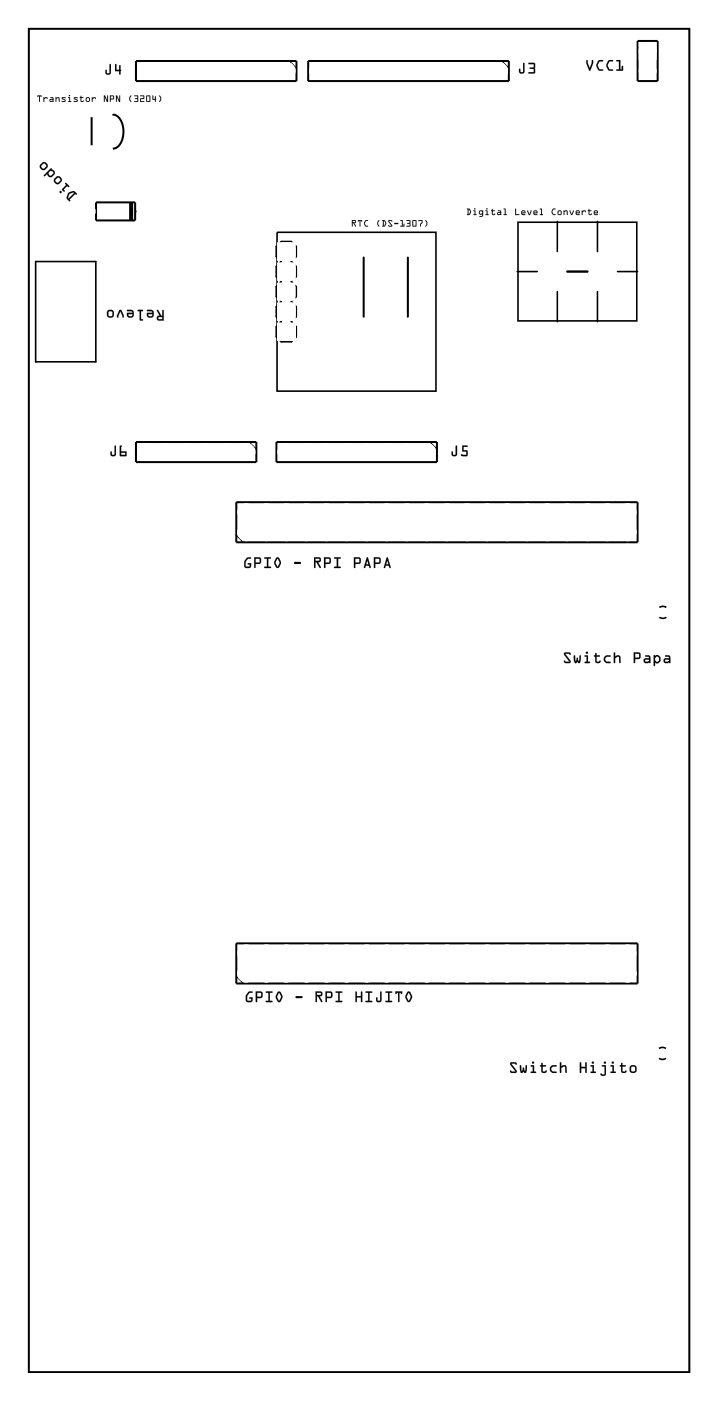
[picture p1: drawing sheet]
<svg xmlns="http://www.w3.org/2000/svg" width="91mm" height="177mm" viewBox="0 0 91 177" stroke-linecap="round" stroke-linejoin="round" font-family="sans-serif">
<g fill="none" stroke="#000" stroke-width=".2">
<path d="M3.6 3.6h83.7v170.2h-83.7zM4.5 33.1h7.6v12.7h-7.6zM35 31.2l.6-.6h1.3l.6 .6v1.3l-.6 .6 .6 .7v1.2l-.6 .7 .6 .6v1.3l-.6 .6 .6 .6v1.3l-.6 .7 .6 .6v1.3l-.6 .6h-1.3l-.6-.6v-1.3l.6-.6-.6-.7v-1.3l.6-.6-.6-.6v-1.3l.6-.6-.6-.7v-1.2l.6-.7-.6-.6zM35.1 29.4h20.1v20.1h-20.1zM65.5 34.4h2.5M65.6 28.1h15v12.5h-15zM70.6 28v3.9M70.6 36.9v3.8M75.6 28v3.9M75.6 36.9v3.8M78.2 34.4h2.5M83.5 78.2a.73 .73 0 0 0 .9 0"/>
<path d="M83.5 76.9a.73 .73 0 0 1 .9 0M83.4 134a.73 .73 0 0 0 .9 0M83.4 132.8a.73 .73 0 0 1 .9 0"/>
</g>
<path d="M3.6 3.6h83.7v170.2h-83.7zM36.6 7.7l.9 .9M63.5 7.7l.9 .9M81.6 5.2l-.9 .9M31.6 56l.9 .9M54.4 56l.9 .9M29.9 67.8l.9 .9M29.9 123.7l.9 .9" fill="none" stroke="#000" stroke-width=".13"/>
<g fill="none" stroke="#000" stroke-width=".25">
<path d="M11.6 14.8v3.6M14.3 14.5a1.9 1.9 0 0 1 1.3 2.2 1.92 1.92 0 0 1-1.3 2.1M17.2 7.7h20.3v2.6h-20.3zM39 7.7h25.4v2.6h-25.4zM80.7 5.2h2.6v5.1h-2.6zM12 26.8h.2M12.2 25.6h4.9v2.3h-4.9zM17.1 26.8h.3M46 32.6v7.5M51.6 32.6v7.5M17.2 56h15.3v2.5h-15.3zM35 56h20.3v2.5h-20.3z"/>
<path d="M29.9 63.6h50.8v5.1h-50.8zM29.9 119.5h50.8v5.1h-50.8z"/>
</g>
<path d="M16.6 25.6v2.3" fill="none" stroke="#000" stroke-width=".51"/>
<path d="M71.8 34.4h2.6" fill="none" stroke="#000" stroke-width=".3"/>
<g fill="#000">
<path d="M4.7 12.1h.6l-.1 .2-.2-.1v.7h-.1v-.7l-.1 .1zM4.7 12.1l.1 .2 .1-.1 .1 .7v-.7l.2 .1 .1-.2zM5.5 12.3l.1 .1 .1-.1a.19 .19 0 0 1 .3 0 .19 .19 0 0 1 0 .2l-.2-.1-.2 .2v.3h-.1zM5.5 12.3v.6l.1-.3 .2-.2h.1l.1 .1a.2 .2 0 0 0-.3-.2l-.1 .1zM6.4 12.3h.3l.1 .2v.4h-.4a.2 .2 0 0 1-.1-.2 .2 .2 0 0 1 .1-.2h.3l-.1-.1h-.2zM6.4 12.3v.1l.3 .1h-.3a.19 .19 0 0 0-.1 .2 .19 .19 0 0 0 .1 .2h.4v-.4l-.1-.2zM6.4 12.7v.1l.3-.1-.1-.1zM6.4 12.7l.2-.1 .1 .1-.3 .1zM7 12.3l.1 .1a.24 .24 0 0 1 .4 .1v.4h-.1v-.4l-.1-.1-.2 .1v.4zM7 12.3v.6h.1v-.4l.2-.1h.1l.1 .5v-.5l-.2-.1-.2 .1zM7.8 12.3h.4l.1 .2-.4-.1 .3 .2a.17 .17 0 0 1 .1 .2 .17 .17 0 0 1-.1 .1l-.4-.1 .4-.1-.4-.1zM7.8 12.4l.1 .1 .3 .2-.4 .1 .5 .1v-.2l-.4-.3 .4 .1v-.1zM8.6 12.3h.3v.5h.1v.1h-.4l.2-.1v-.4h-.2zM8.6 12.3l.2 .1v.4l-.2 .1h.4v-.1h-.1v-.5zM8.7 12.1a.1 .1 0 0 1 .2 0 .1 .1 0 0 1-.2 0zM8.7 12.1a.1 .1 0 0 0 .2 0 .1 .1 0 0 0-.2 0zM9.4 12.3h.4v.2l-.4-.1 .4 .2a.17 .17 0 0 1 .1 .2 .17 .17 0 0 1-.2 .1l-.4-.1h.1l.3-.1-.3-.1zM9.4 12.4v.1l.3 .2-.3 .1h-.1l.5 .1v-.2l-.4-.3 .4 .1v-.1zM10.2 12.1l.1 .1v.1l.3 .1h-.3v.4h.2l.1-.1v.1a.23 .23 0 0 1-.2 .1 .23 .23 0 0 1-.2-.1v-.4h-.1l.1-.1zM10.2 12.1v.2l-.1 .1h.1v.4a.22 .22 0 0 0 .2 .1 .22 .22 0 0 0 .2-.1h-.3v-.4h.3l-.3-.1v-.1zM10.8 12.6a.31 .31 0 0 1 .6 0 .31 .31 0 0 1-.6 0zM10.8 12.6a.3 .3 0 0 0 .6 0 .3 .3 0 0 0-.6 0zM11 12.5v.3h.3l-.1-.4zM11 12.5h.3l-.1 .3h-.2zM11.6 12.3l.1 .1 .1-.1a.19 .19 0 0 1 .3 0 .19 .19 0 0 1 0 .2l-.2-.1-.2 .2v.3h-.1zM11.6 12.3l.1 .6v-.3l.2-.2h.1l.1 .1a.2 .2 0 0 0-.2-.2l-.2 .1zM13.1 12.1h.2l.3 .6v-.6h.1v.8h-.2l-.2-.6v.6h-.2zM13.1 12.1l.1 .8v-.7l.3 .7h.2v-.8h-.1v.6l-.3-.6zM13.9 12.1h.4l.1 .1v.4h-.4v.3zM13.9 12.1l.1 .8v-.3l.4-.1v-.3l-.1-.1zM14 12.2v.3h.3v-.3zM14 12.2h.3v.3h-.3zM14.7 12.1h.1l.3 .6v-.6h.1v.8h-.1l-.3-.6v.6h-.1zM14.7 12.1v.8h.1v-.7l.3 .7h.1v-.8h-.1v.6l-.3-.6zM16.5 12.1h.1l-.1 .3 .1 .5a.47 .47 0 0 1-.1-.8zM16.5 12.1l-.1 .2v.3l.1 .3 .1-.1a.4 .4 0 0 1 0-.6zM17 12.1h.5l-.1 .8h-.4v-.1h.4v-.2l-.3-.1 .3-.1v-.2h-.4zM17 12.1v.1h.4v.2l-.3 .1 .3 .1v.2l-.4 .1h.4l.1-.7zM17.8 12.1h.5l-.1 .4h-.4v.3h.4v.1h-.5l.1-.4 .4-.1v-.2h-.4zM17.8 12.1v.1h.4v.2l-.4 .1-.1 .4h.5v-.1h-.4v-.3h.4l.1-.3zM18.5 12.1h.5v.8l-.5-.1zM18.5 12.1v.7l.5 .1v-.7zM18.6 12.2v.6h.3v-.6zM18.6 12.2h.3v.6h-.3zM19.3 12.1h.1v.4h.2v-.3h.1l.1 .4-.1 .3h-.1v-.3h-.3zM19.3 12.1v.5h.3l.1 .3 .1-.3-.1-.4h-.1v.3h-.2v-.4zM20.2 12.1a.48 .48 0 0 1 0 .8l-.1-.1 .2-.2v-.2zM20.2 12.1v.1a.4 .4 0 0 1 0 .6v.1l.2-.3v-.3z"/>
<path d="M4.7 12.1h.6l-.1 .2-.2-.1v.7h-.1v-.7l-.1 .1zM5.5 12.3l.1 .1 .1-.1a.2 .2 0 0 1 .2 0 .2 .2 0 0 1 .1 .2l-.2-.1-.2 .2-.1 .3zM6.4 12.3h.3l.1 .2v.4h-.4a.19 .19 0 0 1-.1-.2 .19 .19 0 0 1 .1-.2h.3l-.3-.1zM6.4 12.7v.1l.3-.1-.1-.1zM7 12.3l.1 .1a.23 .23 0 0 1 .3-.1 .23 .23 0 0 1 .1 .2v.4l-.1-.5h-.1l-.2 .1v.4zM7.8 12.3h.4l.1 .2-.4-.1 .3 .2a.16 .16 0 0 1 .1 .2 .16 .16 0 0 1-.1 .1l-.4-.1 .4-.1-.3-.2zM8.6 12.3h.3v.5h.1v.1h-.4l.2-.1v-.4h-.2zM8.7 12.1a.1 .1 0 0 1 .2 0 .1 .1 0 0 1-.2 0zM9.4 12.3h.4v.2l-.4-.1 .4 .2a.16 .16 0 0 1 0 .2 .16 .16 0 0 1-.1 .1l-.4-.1h.1l.3-.1-.3-.2zM10.2 12.1l.1 .1v.1l.3 .1h-.3v.4l.3-.1a.21 .21 0 0 1-.2 .2 .21 .21 0 0 1-.2-.1v-.4h-.1l.1-.1zM10.8 12.6a.3 .3 0 0 1 .6 0 .3 .3 0 0 1-.6 0zM11 12.5v.3h.2l.1-.3zM11.6 12.3l.1 .1 .2-.1a.2 .2 0 0 1 .2 0 .2 .2 0 0 1 0 .2l-.2-.1-.2 .2v.3zM13.1 12.1h.2l.3 .6v-.6h.1v.8h-.2l-.2-.6v.6h-.1zM13.9 12.1h.4l.1 .1v.3l-.4 .1v.3zM14 12.2v.3h.3v-.3zM14.7 12.1h.1l.3 .6v-.6h.1v.8h-.1l-.3-.6v.6h-.1zM16.5 12.1l.1 .1a.43 .43 0 0 0 0 .6v.1a.47 .47 0 0 1-.1-.8zM17 12.1h.5l-.1 .8h-.4v-.1h.4v-.2l-.3-.1 .3-.1v-.2h-.4zM17.8 12.1h.5l-.1 .4h-.4v.3h.4v.1h-.5l.1-.4 .4-.1v-.2h-.4zM18.5 12.1h.5v.8l-.5-.1zM18.6 12.2v.6h.3v-.6zM19.3 12.1h.1v.4h.2v-.3h.1l.1 .4-.1 .3-.1-.3h-.3zM20.2 12.1a.48 .48 0 0 1 0 .8l-.1-.1a.43 .43 0 0 0 0-.6z"/>
<path d="M13.9 8.1l.2 .1v1a.37 .37 0 0 1-.4 .3 .37 .37 0 0 1-.4-.3v-.3a.1 .1 0 0 1 .1-.1 .1 .1 0 0 1 .1 .1l.1 .4 .2-.1zM13.9 8.1v1.1l-.4 .1-.1-.5v.4a.35 .35 0 0 0 .3 .3 .35 .35 0 0 0 .3-.3v-1zM14.6 8.1h.1v.7h.4v-.5a.1 .1 0 0 1 .1-.1 .1 .1 0 0 1 .1 .1v.5a.1 .1 0 0 1 .1 .1 .1 .1 0 0 1-.1 .1v.4a.1 .1 0 0 1-.1 .1 .1 .1 0 0 1-.1-.1v-.4h-.5zM14.6 8.1v.9h.5v.4h.1l.1-.4v-.1v-.1l-.1-.5h-.1v.5h-.4v-.6z"/>
<path d="M13.9 8.1l.1 .1v1a.36 .36 0 0 1-.3 .3 .36 .36 0 0 1-.4-.3l.1-.3v-.1l.1 .1v.4l.4-.1zM14.6 8.1l.1 .1v.6h.4v-.5h.2v.5v.1l-.1 .6-.1-.1v-.4h-.5z"/>
<path d="M66.2 8h.2v1.1a.37 .37 0 0 1-.4 .2 .37 .37 0 0 1-.3-.2v-.3a.1 .1 0 0 1 .1-.1 .1 .1 0 0 1 .1 .1v.3h.3zM66.2 8v1.1h-.3l-.1-.4-.1 .4a.35 .35 0 0 0 .3 .2 .35 .35 0 0 0 .4-.2v-1.1zM66.9 8l.7-.1 .2 .2-.1 .5v.6l-.1 .1h-.6a.1 .1 0 0 1-.1-.1 .1 .1 0 0 1 .1-.1h.6l-.1-.3-.4-.1a.1 .1 0 0 1-.1-.1 .1 .1 0 0 1 .1-.1h.4l.1-.4h-.7zM66.9 8v.1h.7l-.1 .4-.4 .1 .4 .1 .1 .5h-.6l-.1 .1h.7l.1-.2v-.5v-.5l-.1-.1z"/>
<path d="M66.2 8h.2v1.1a.36 .36 0 0 1-.4 .2 .36 .36 0 0 1-.3-.2v-.3l.1-.1 .1 .1v.3h.3zM66.9 8h.7l.1 .1v.5v.5l-.1 .2h-.7l.1-.2h.6l-.1-.3-.4-.1-.1-.1h.1l.4-.1 .1-.4h-.7z"/>
<path d="M74.2 7.6l.2 .1v.3l.3 .6 .2-.6v-.3a.1 .1 0 0 1 .1-.1 .1 .1 0 0 1 .1 .1v.3l-.4 1-.5-1zM74.3 7.6l-.1 .4 .4 .9h.1l.4-.9v-.3h-.2v.3l-.2 .7-.3-.7v-.3zM75.7 7.7l.6-.1a.1 .1 0 0 1 .1 .1 .1 .1 0 0 1-.1 .1h-.4l-.2 .5 .2 .5h.4a.1 .1 0 0 1 .1 .1 .1 .1 0 0 1-.1 .1l-.5-.1-.3-.4v-.3zM75.7 7.7l-.2 .4a.83 .83 0 0 0 .4 .8l.4 .1v-.1l-.4-.1-.2-.4v-.2l.2-.4 .4-.1-.4-.1zM77 7.7l.5-.1a.1 .1 0 0 1 .1 .1 .1 .1 0 0 1-.1 .1h-.3l-.3 .5 .3 .5h.3a.1 .1 0 0 1 .1 .1 .1 .1 0 0 1-.1 .1l-.4-.1-.3-.4-.1-.3zM77 7.7l-.2 .4a.83 .83 0 0 0 .3 .8l.4 .1 .1-.1-.5-.1-.2-.4v-.2l.2-.4 .5-.1-.4-.1zM78 7.6h.5v1.2h.2v-.4a.1 .1 0 0 1 .1-.1 .1 .1 0 0 1 .1 .1v.5l-.8 .1a.1 .1 0 0 1-.1-.1 .1 .1 0 0 1 .1-.1h.3v-1h-.3zM78 7.6l.1 .2h.3v1h-.3l-.1 .1 .8 .1v-.6h-.1v.4h-.2v-1.2z"/>
<path d="M74.2 7.6l.2 .1v.3l.3 .6 .2-.6v-.3h.2v.3l-.4 1-.1-.1-.4-.9zM75.7 7.7l.2-.1 .4 .1v.1h-.4l-.2 .5 .2 .5h.4v.1v.1a.62 .62 0 0 1-.8-.7zM77 7.7l.2-.1 .4 .1v.1h-.4l-.3 .5 .3 .5h.4v.1l-.1 .1a.62 .62 0 0 1-.8-.7zM78 7.6h.5v1.2h.2v-.4l.1-.1v.7l-.8-.1 .1-.1h.3v-1h-.3z"/>
<path d="M8.7 24.4l.6-.2 .4 .4-.1 .1-.1-.1-.7 .7 .1 .1-.1 .1-.4-.4zM8.8 24.6l-.2 .4 .1 .2 .7-.8h-.1zM8.3 23.2h.1l.4 .4-.1 .1-.2-.1-.4 .4 .1 .2-.1 .1-.3-.3 .6-.6zM7.5 24.3a.15 .15 0 0 1 .3 0 .15 .15 0 0 1-.3 0zM6.8 22.8a.5 .5 0 0 1 1 0 .5 .5 0 0 1-1 0zM7 22.8v.1l.2 .3 .2-.1 .3-.3-.1-.1-.2-.2h-.1zM6.4 21.3h.1v.2l.4 .2v.4l-.4 .3h-.3l-.2-.4-.3 .3h-.1v-.1zM6.3 21.7l-.1 .2v.2l.3 .2 .3-.3v-.2l-.2-.1zM5 21a.5 .5 0 0 1 1 0 .5 .5 0 0 1-1 0zM5.2 21v.1l.3 .3 .1-.1 .3-.3-.1-.1-.2-.2h-.1z"/>
<path d="M8.7 24.4l.6-.2 .4 .3a.1 .1 0 0 1 0 .1 .1 .1 0 0 1-.1 0h-.1l-.7 .7h.1a.1 .1 0 0 1 0 .2 .1 .1 0 0 1-.2 0l-.3-.5zM8.7 24.4l-.2 .7 .3 .4 .1-.1-.1-.1 .7-.7h.1h.1l-.4-.4zM8.8 24.6l-.2 .4 .1 .2 .7-.8h-.1zM8.8 24.6l.5-.2h.1l-.7 .8-.1-.2zM8.3 23.2h.1l.4 .3a.1 .1 0 0 1 0 .2 .1 .1 0 0 1-.2 0l-.1-.1-.4 .4 .1 .1a.1 .1 0 0 1 0 .2 .1 .1 0 0 1-.2 0l-.2-.3 .6-.6-.2-.1zM8.3 23.2l.1 .2-.6 .6 .3 .3 .1-.1-.2-.2 .5-.5 .2 .2 .1-.1-.4-.4zM7.5 24.3a.15 .15 0 0 1 .3 0 .15 .15 0 0 1-.3 0zM7.5 24.3a.15 .15 0 0 0 .3 0 .15 .15 0 0 0-.3 0zM6.8 22.8a.51 .51 0 0 1 1 0 .51 .51 0 0 1-1 0zM6.8 22.8a.5 .5 0 0 0 1 0 .5 .5 0 0 0-1 0zM7 22.8v.2l.3 .2 .4-.4-.1-.1-.3-.2zM7 22.8l.3-.3h.1l.2 .2 .1 .1-.3 .3-.2 .1-.2-.3zM5.6 22.2l.8-.9a.1 .1 0 0 1 .2 0 .11 .11 0 0 1-.1 .2h.2l.2 .2v.4l-.4 .3h-.3l-.2-.4-.3 .3a.1 .1 0 0 1-.1 0 .1 .1 0 0 1 0-.1zM6.4 21.3l-.8 .9v.1h.1l.3-.3 .2 .4h.3l.4-.3v-.4l-.2-.2h-.2v-.2zM6.3 21.7l-.1 .2v.2l.2 .2 .3-.3 .1-.2-.2-.1zM6.2 21.8l.2-.2 .2 .1 .2 .2-.3 .3-.2 .1-.1-.2zM5 21a.51 .51 0 0 1 1 0 .51 .51 0 0 1-1 0zM5 21a.5 .5 0 0 0 1 0 .5 .5 0 0 0-1 0zM5.5 20.7l-.3 .4 .3 .3 .4-.4-.2-.3zM5.2 21l.3-.3h.1l.2 .2 .1 .1-.3 .4h-.1l-.3-.2z"/>
<path d="M19.9 39.3h.1l.4 .7h.1l.1-.7 .1-.1v.1v1.3h-.6a.31 .31 0 0 1-.2-.4 .31 .31 0 0 1 .3-.2zM20.1 40.2v.2h.4v-.2zM18.6 39.3l.6-.1 .2 .2 .1 .6-.2 .2h-.4l-.3-.2v-.4h.7l-.1-.2h-.6zM18.8 39.8l.1 .2 .3 .1 .1-.1v-.2zM17.4 39.3h.7v.1h-.2v1l.2 .1v.1h-.4v-1.2h-.2zM16.1 39.3l.6-.1 .2 .2v.6l-.1 .2h-.5l-.2-.2v-.4h.7l-.2-.2h-.5zM16.2 39.8l.1 .2 .3 .1 .2-.1v-.2zM15.1 39.3h.3l.3 .7-.1 .2h-.1l-.3-.8-.2 .8h-.2v-.2zM13.5 39.7a.5 .5 0 0 1 .9 0 .5 .5 0 0 1-.9 0zM13.7 39.5v.5l.2 .1 .3-.1v-.1v-.4l-.1-.1z"/>
<path d="M19.9 39.3h.1l.4 .7h.1v-.7a.1 .1 0 0 1 .1-.1 .1 .1 0 0 1 .1 .1v1.3h-.6a.32 .32 0 0 1-.3-.4 .32 .32 0 0 1 .4-.2l-.3-.6zM19.9 39.3l.3 .7a.31 .31 0 0 0-.3 .2 .31 .31 0 0 0 .2 .4h.6v-1.3h-.1v.7h-.2l-.4-.7zM20.1 40.2v.2h.4v-.2zM20 40.2h.6v.2h-.5zM18.6 39.3l.6-.1 .2 .2 .1 .6-.2 .2h-.4l-.3-.2v-.4h.7l-.1-.2h-.6zM18.6 39.3v.1h.6l.1 .2h-.7v.4l.3 .2h.4l.1-.2v-.5l-.2-.2zM18.8 39.8l.1 .2h.3h.1v-.2zM18.8 39.8h.5v.2l-.1 .1h-.3zM17.4 39.3l.6-.1a.1 .1 0 0 1 .1 .1 .1 .1 0 0 1-.1 .1h-.1v1h.1a.1 .1 0 0 1 .1 .1 .1 .1 0 0 1-.1 .1h-.3v-1.2h-.2zM17.4 39.3l.1 .1h.2v1.1l.4 .1v-.1l-.3-.1v-1h.3v-.1zM16.1 39.3l.6-.1 .2 .2v.6l-.1 .2h-.5l-.2-.2v-.4h.7l-.2-.2h-.5zM16.1 39.3v.1h.5l.2 .2h-.7v.4l.2 .2h.5l.1-.2v-.5l-.2-.2zM16.2 39.8l.1 .2h.3h.1l.1-.2zM16.2 39.8h.6v.2l-.2 .1h-.3zM15.1 39.2l.3 .1 .3 .8a.1 .1 0 0 1-.1 .1 .1 .1 0 0 1-.1-.1l-.3-.7-.2 .7a.1 .1 0 0 1-.1 .1 .1 .1 0 0 1-.1-.1zM15.1 39.3l-.3 .7v.2h.2l.2-.8 .3 .8h.1l.1-.2-.3-.7zM13.4 39.7a.55 .55 0 0 1 1.1 0 .55 .55 0 0 1-1.1 0zM13.5 39.7a.49 .49 0 0 0 .9 0 .49 .49 0 0 0-.9 0zM13.7 39.5l.1 .5h.4v-.5l-.1-.1zM13.7 39.5l.4-.1 .1 .1v.4v.1l-.3 .1-.2-.1z"/>
<path d="M44.5 27.9h.4a.19 .19 0 0 1 .2 .2 .19 .19 0 0 1-.3 .2l.3 .4h-.1l-.3-.4v.3l-.1 .1zM44.5 27.9l.1 .8v-.5h.1l.3 .5h.1l-.3-.5a.19 .19 0 0 0 .3-.1 .19 .19 0 0 0-.2-.2zM44.7 28v.1h.3l-.1-.1zM44.6 28h.3l.1 .1-.4 .1zM45.3 27.9h.5v.2l-.2-.1v.7l-.1-.1v-.6l-.2 .1zM45.3 27.9v.2l.2-.1 .1 .7v-.7l.2 .1v-.2zM46.2 27.9h.4v.1h-.3l-.1 .3 .1 .3h.3v.1h-.3l-.2-.3zM46.2 27.9l-.1 .4a.36 .36 0 0 0 .4 .4l.1-.1h-.3l-.1-.3 .1-.3 .3-.1zM47.9 27.9h.1l-.1 .3v.2l.1 .2v.1a.49 .49 0 0 1-.1-.8zM47.9 27.9l-.1 .2v.3l.1 .3 .1-.1a.4 .4 0 0 1 0-.6zM48.4 27.9h.3l.2 .3-.2 .5h-.3l.1-.1v-.6zM48.4 27.9l.1 .1v.6l-.1 .1h.3l.2-.3v-.2l-.2-.3zM48.6 28v.6l.2-.3zM48.6 28l.2 .3-.2 .3zM49.2 27.9h.3l.2 .1-.1 .1-.1-.1h-.3l.5 .5-.1 .2h-.3l-.2-.1 .1-.1 .1 .1h.3l-.4-.5zM49.2 27.9v.2l.4 .5h-.3l-.1-.1-.1 .1 .5 .1v-.2l-.4-.5h.3l.1 .1v-.1l-.1-.1zM49.9 28.2h.5v.1l-.4 .1zM49.9 28.3l.1 .1 .4-.1v-.1zM50.7 27.9h.3v.7h.1v-.2l.1-.1v.4h-.5l.2-.1v-.6h-.2zM50.7 27.9v.1h.2v.6l-.2 .1h.5v-.4l-.1 .3h-.1v-.7zM51.4 27.9h.6l-.1 .8h-.5l.1-.1h.4l-.1-.2-.3-.1 .3-.1 .1-.2h-.4zM51.4 27.9l.1 .1h.4l-.1 .2-.3 .1 .3 .1 .1 .2-.5 .1h.5v-.8zM52.2 27.9h.5v.8l-.5-.1zM52.2 27.9v.7l.5 .1v-.8zM52.3 28v.6h.3v-.6zM52.3 28h.3v.6h-.3zM53 27.9h.5v.3l-.2 .2-.1 .3v-.3l.2-.2v-.2h-.4zM53 27.9v.1h.4v.2l-.2 .2v.3l.1-.3 .2-.2v-.3zM53.8 27.9h.1a.5 .5 0 0 1 0 .8l-.1-.1 .2-.2v-.2zM53.8 27.9v.1a.4 .4 0 0 1 0 .6l.1 .1 .2-.3-.1-.3z"/>
<path d="M44.5 27.9h.4a.19 .19 0 0 1 .2 .2 .19 .19 0 0 1-.3 .2l.3 .4h-.1l-.3-.4v.3l-.1 .1zM44.7 28v.1h.3l-.1-.1zM45.3 27.9h.5v.2l-.2-.1v.7l-.1-.1v-.6l-.2 .1zM46.2 27.9h.4l-.3 .1-.1 .3 .1 .3h.3l-.1 .1a.38 .38 0 0 1-.4-.4zM47.9 27.9h.1a.43 .43 0 0 0 0 .7v.1a.47 .47 0 0 1-.1-.8zM48.4 27.9h.3a.48 .48 0 0 1 .1 .7l-.1 .1h-.3l.1-.1v-.6zM48.6 28v.6l.2-.3zM49.2 27.9h.3l.2 .1-.1 .1-.1-.1h-.3l.5 .5-.1 .2h-.3l-.2-.1 .1-.1 .1 .1h.3l-.4-.5zM49.9 28.3l.5-.1v.1l-.4 .1zM50.7 27.9h.3v.7h.1l.1-.3v.4h-.5l.2-.1v-.6h-.2zM51.4 27.9h.5v.8h-.5l.1-.1h.4l-.1-.2-.3-.1 .3-.1 .1-.2h-.4zM52.2 27.9h.5v.8l-.5-.1zM52.3 28v.6h.3v-.6zM53 27.9h.5v.3l-.2 .2-.1 .3v-.3l.2-.2v-.2h-.4zM53.8 27.9h.1a.48 .48 0 0 1 0 .8l-.1-.1a.43 .43 0 0 0 0-.7z"/>
<path d="M59.1 26.4h.3l.2 .4-.2 .4h-.3l.1-.1v-.6zM59.1 26.4l.1 .1v.6l-.1 .1h.3l.2-.3v-.2l-.2-.3zM59.3 26.5v.6l.2-.3zM59.3 26.5l.2 .3-.2 .3zM59.9 26.7h.3v.4h.1v.1h-.4l.2-.1v-.4h-.2zM59.9 26.7h.2v.4l-.2 .1h.4l-.1-.1v-.4zM60 26.5a.1 .1 0 0 1 .2 0 .1 .1 0 0 1-.2 0zM60 26.4a.1 .1 0 0 0 .2 0 .1 .1 0 0 0-.2 0zM60.7 26.7l.1-.1 .4 .1v.6l-.2 .2-.3-.1 .3-.1 .1-.2-.2 .1-.2-.1zM60.7 26.7l-.1 .4 .2 .1 .3-.1v.2l-.4 .1 .3 .1 .1-.2v-.6zM60.8 26.8v.3l.2-.1-.1-.2zM60.8 26.8h.1l.1 .2-.2 .1zM61.5 26.7h.2v.4h.2l-.1 .1h-.4l.2-.1v-.4h-.1zM61.5 26.7h.1v.4l-.1 .1h.3l-.1-.1v-.4zM61.5 26.5a.1 .1 0 0 1 .2 0 .1 .1 0 0 1-.2 0zM61.6 26.4a.08 .08 0 0 0 .1 0 .08 .08 0 0 0-.1 0zM62.3 26.5h.1v.1l.2 .1h-.2v.4h.1l.1-.1 .1 .1a.23 .23 0 0 1-.2 .2 .23 .23 0 0 1-.2-.2v-.4h-.1l.1-.1zM62.3 26.5v.1l-.1 .1h.1v.4a.22 .22 0 0 0 .2 .1 .22 .22 0 0 0 .2-.1h-.3v-.4h.2l-.2-.1v-.1zM63 26.7l.3-.1 .1 .2v.4h-.3a.2 .2 0 0 1-.2-.1 .2 .2 0 0 1 .2-.2h.2v-.1l-.2-.1zM63 26.7h.1l.2 .1v.1h-.2a.19 .19 0 0 0-.2 .2 .19 .19 0 0 0 .2 .1h.3v-.4l-.1-.1zM63.1 27v.1h.2v-.1zM63 27h.3v.1h-.2zM63.8 26.4h.2v.7h.2l-.1 .1h-.4l.2-.1v-.6h-.1zM63.8 26.4l.1 .1v.6l-.1 .1h.3l-.1-.1v-.6zM65.2 26.4l.1 .1v.6h.4v.1h-.5zM65.2 26.4v.8h.5v-.1h-.4v-.6zM66 26.7l.2-.1 .3 .1v.3h-.4l.1 .1h.3v.1h-.5zM66 26.7v.5h.5v-.1h-.3l-.1-.1h.4v-.3l-.3-.1zM66.1 26.8v.1h.3l-.1-.1zM66.1 26.8l.2-.1 .1 .2h-.3zM66.8 26.7h.1l.1 .4 .2-.4h.1l-.2 .5h-.2zM66.8 26.7l.1 .5h.2l.2-.5h-.1l-.2 .4-.2-.4zM67.6 26.7l.1-.1 .3 .1v.3h-.4l.1 .1h.3v.1h-.4zM67.6 26.7v.5h.4v-.1h-.3l-.1-.1h.4v-.3l-.3-.1zM67.6 26.8v.1h.3v-.1zM67.6 26.8l.3-.1v.2h-.3zM68.3 26.4h.3v.7h.1v.1h-.4l.2-.1v-.6h-.1zM68.4 26.4l.1 .1v.6l-.2 .1h.4l-.1-.1v-.6zM70 26.5l.3-.1v.1h-.2l-.2 .3 .2 .3h.2v.1h-.3l-.2-.3zM70 26.5l-.2 .4a.36 .36 0 0 0 .5 .3v-.1h-.2l-.2-.3 .2-.3h.2zM70.6 26.9a.31 .31 0 0 1 .6 0 .31 .31 0 0 1-.6 0zM70.6 26.9a.3 .3 0 0 0 .6 0 .3 .3 0 0 0-.6 0zM70.7 26.8v.3h.3v-.3zM70.7 26.8h.3l-.1 .3h-.2zM71.4 26.7a.25 .25 0 0 1 .5 .1v.4h-.1l-.1-.4-.1-.1-.2 .2v.3zM71.4 26.7v.5v-.3l.2-.2 .1 .1 .1 .4v-.5l-.2-.1-.2 .1zM72.1 26.7h.1l.2 .4 .1-.4h.1l-.2 .5h-.1zM72.1 26.7l.2 .5h.1l.2-.5h-.1l-.1 .4-.2-.4zM72.9 26.7l.2-.1 .2 .1 .1 .3h-.4l.1 .1h.3v.1h-.5zM72.9 26.7v.5h.5v-.1h-.4v-.1h.4l-.1-.3-.2-.1zM73 26.8v.1h.3l-.1-.1zM73 26.8l.2-.1 .1 .2h-.3zM73.6 26.7l.1 .1 .2-.2a.19 .19 0 0 1 .2 .1 .19 .19 0 0 1 .1 .2l-.3-.2-.2 .2v.3zM73.7 26.7v.5v-.3l.2-.2 .1 .1 .1 .1 .1-.1a.2 .2 0 0 0-.3-.2l-.2 .2zM74.5 26.5h.1v.1l.3 .1h-.3v.4h.2l.1-.1v.1a.23 .23 0 0 1-.2 .2 .23 .23 0 0 1-.2-.2v-.4h-.1l.1-.1zM74.5 26.5v.1l-.1 .1h.1v.4a.22 .22 0 0 0 .2 .1 .22 .22 0 0 0 .2-.1h-.3v-.4h.3l-.3-.1v-.1zM75.2 26.7l.2-.1 .2 .1 .1 .3h-.4v.1h.4v.1h-.5zM75.2 26.7v.5h.5v-.1h-.4v-.1h.4l-.1-.3-.2-.1zM75.3 26.8v.1h.3l-.1-.1zM75.3 26.8l.2-.1 .1 .2h-.3zM75.9 26.7l.1 .1 .2-.2a.19 .19 0 0 1 .2 .1 .19 .19 0 0 1 0 .2l-.2-.2-.2 .2v.3zM76 26.7v.5v-.3l.2-.2 .1 .1 .1 .1 .1-.1a.2 .2 0 0 0-.3-.2l-.2 .2z"/>
<path d="M59.1 26.4h.3a.48 .48 0 0 1 .1 .8h-.1h-.3l.1-.1v-.6zM59.3 26.5v.6l.2-.3zM59.9 26.7h.3v.4l.1 .1h-.4l.2-.1v-.4h-.2zM60 26.5a.1 .1 0 0 1 .2 0 .1 .1 0 0 1-.2 0zM60.7 26.7l.1-.1 .4 .1v.6l-.2 .2-.3-.1 .3-.1v-.2l-.1 .1-.2-.1zM60.8 26.8v.3l.2-.1-.1-.2zM61.5 26.7h.2v.4l.2 .1h-.1h-.3l.1-.1v-.4h-.1zM61.5 26.5a.1 .1 0 0 1 .2 0 .1 .1 0 0 1-.2 0zM62.3 26.5h.1v.1l.2 .1h-.2v.4h.3a.21 .21 0 0 1-.2 .2 .21 .21 0 0 1-.2-.2v-.4h-.1l.1-.1zM63 26.7h.3l.1 .1v.4h-.3a.19 .19 0 0 1-.2-.1 .19 .19 0 0 1 .2-.2h.2v-.1l-.2-.1zM63 27l.1 .1h.2v-.1zM63.8 26.4h.2v.7l.1 .1h-.4l.2-.1v-.6h-.1zM65.2 26.4l.1 .1v.6h.4v.1h-.5zM66 26.7l.2-.1 .3 .1v.3h-.4l.4 .1v.1h-.5zM66.1 26.8v.1h.3l-.1-.1zM66.8 26.7h.1l.1 .4 .2-.4h.1l-.2 .5h-.2zM67.6 26.7l.1-.1 .3 .1v.3h-.4l.4 .1v.1h-.4zM67.6 26.8v.1h.3v-.1zM68.3 26.4h.3v.7l.1 .1h-.4l.2-.1v-.6h-.1zM70 26.5l.3-.1-.2 .1-.2 .3 .2 .3h.2v.1a.38 .38 0 0 1-.5-.4zM70.6 26.9a.3 .3 0 0 1 .6 0 .3 .3 0 0 1-.6 0zM70.7 26.8v.3h.2l.1-.3zM71.4 26.7a.23 .23 0 0 1 .3-.1 .23 .23 0 0 1 .2 .2v.4h-.1l-.1-.4-.1-.1-.2 .2v.3zM72.1 26.7h.1l.2 .4 .1-.4h.1l-.2 .5h-.1zM72.9 26.7l.2-.1 .2 .1 .1 .3h-.4l.4 .1v.1h-.5zM73 26.8v.1h.3l-.1-.1zM73.7 26.7v.1l.2-.2a.2 .2 0 0 1 .2 .1 .2 .2 0 0 1 .1 .1l-.3-.1-.2 .2v.3zM74.5 26.5h.1v.1l.3 .1h-.3v.4h.3a.21 .21 0 0 1-.2 .2 .21 .21 0 0 1-.2-.2v-.4h-.1l.1-.1zM75.2 26.7l.2-.1 .2 .1 .1 .3h-.4l.4 .1v.1h-.5zM75.3 26.8v.1h.3l-.1-.1zM75.9 26.7l.1 .1 .2-.2a.2 .2 0 0 1 .2 .1 .2 .2 0 0 1 .1 .1l-.3-.1-.2 .2v.3z"/>
<path d="M14.5 56.4l.2 .1v1a.37 .37 0 0 1-.4 .3 .37 .37 0 0 1-.3-.3v-.2a.1 .1 0 0 1 .1-.1 .1 .1 0 0 1 .1 .1v.3h.3zM14.5 56.5v1.1h-.3l-.1-.4-.1 .3a.35 .35 0 0 0 .3 .3 .35 .35 0 0 0 .4-.3v-1zM15.2 56.4h.1a.1 .1 0 0 1 .1 .1 .1 .1 0 0 1-.1 .1v.6h.7v.6l-.8-.1zM15.2 56.5v1.2l.8 .1v-.6h-.7v-.6l.1-.1zM15.3 57.3v.3h.5v-.3zM15.3 57.3h.6v.3h-.6z"/>
<path d="M14.5 56.5h.2v1a.36 .36 0 0 1-.4 .3 .36 .36 0 0 1-.3-.3v-.3h.1l.1 .4h.3zM15.2 56.5h.2l-.1 .1v.6h.7v.6l-.8-.1zM15.3 57.3v.3h.5v-.3z"/>
<path d="M57.7 56.4l.2 .1v1a.37 .37 0 0 1-.4 .3 .37 .37 0 0 1-.3-.3v-.2a.1 .1 0 0 1 0-.1 .1 .1 0 0 1 .1 .1l.1 .3h.2zM57.7 56.5v1.1h-.3l-.2-.4v.3a.35 .35 0 0 0 .3 .3 .35 .35 0 0 0 .3-.3v-1zM58.5 56.4h.6a.1 .1 0 0 1 .1 .1 .1 .1 0 0 1-.1 .1h-.4v.4l.5 .1v.6l-.2 .1-.6-.1a.1 .1 0 0 1-.1-.1 .11 .11 0 0 1 .2-.1l.5 .1v-.4h-.5zM58.5 56.4v.8h.5v.4h-.5a.14 .14 0 0 0-.1 .2 .14 .14 0 0 0 .2 0h.4l.2-.1v-.6l-.1-.1h-.4v-.4h.4l.1-.1-.1-.1z"/>
<path d="M57.7 56.5h.2v1a.36 .36 0 0 1-.4 .3 .36 .36 0 0 1-.3-.3v-.3h.1l.1 .4h.3zM58.5 56.4h.6l.1 .1-.1 .1h-.4v.4h.4l.1 .1v.6l-.2 .1h-.4a.15 .15 0 0 1-.2 0 .16 .16 0 0 1 .1-.3l.5 .1v-.4h-.5z"/>
<path d="M31.2 70.7l.5-.1a.1 .1 0 0 1 .1 .1 .1 .1 0 0 1-.1 .1h-.3l-.3 .4v.5h.5v-.2h-.2a.1 .1 0 0 1-.1-.1 .1 .1 0 0 1 .1-.1h.4l-.1 .6-.2 .1-.5-.1-.1-.2v-.6zM31.2 70.7a.9 .9 0 0 0-.1 1.2h.5l.2-.2v-.4h-.4v.2h.2v.3l-.5-.1v-.6l.3-.3 .4-.1-.4-.1zM32.2 70.6h.7l.2 .2-.1 .6h-.6v.5a.1 .1 0 0 1-.1 .1 .1 .1 0 0 1-.1-.1zM32.2 70.6v1.3h.1v-.5l.7-.1v-.5l-.1-.2zM32.4 70.8v.5l.4-.1v-.4zM32.3 70.8h.6v.4l-.6 .1zM33.5 70.6h.7a.1 .1 0 0 1 .1 .1 .1 .1 0 0 1-.1 .1h-.2v1h.2a.1 .1 0 0 1 .1 .1 .1 .1 0 0 1-.1 .1h-.7a.1 .1 0 0 1-.1-.1 .1 .1 0 0 1 .1-.1h.3v-1h-.3zM33.5 70.6v.1l.3 .1v1h-.3v.1h.8v-.1h-.3v-1l.3-.1v-.1zM35 70.7l.1-.1 .2 .1 .3 .5-.2 .6a.25 .25 0 0 1-.5 0l-.2-.5zM35 70.7l-.3 .6 .2 .5a.23 .23 0 0 0 .4 0l.3-.4-.1-.3-.2-.5zM35.1 70.8l-.2 .5 .2 .5 .3-.5zM35.1 70.8l.3 .5-.3 .5-.2-.5zM37.2 71.2h.8l.1 .1-.1 .1h-.7h-.1zM37.3 71.2v.2h.7l.1-.1-.1-.1zM39.7 70.6h.7a.32 .32 0 0 1 .2 .3 .32 .32 0 0 1-.3 .3l.3 .6a.1 .1 0 0 1 0 .1 .1 .1 0 0 1-.2 0l-.3-.7h-.2v.7a.1 .1 0 0 1-.1 .1 .1 .1 0 0 1-.1-.1zM39.8 70.6v1.3h.1v-.7h.2l.4 .7h.1l-.4-.7a.31 .31 0 0 0 .4-.2 .31 .31 0 0 0-.2-.4zM39.9 70.8v.2h.5v-.2zM39.9 70.8h.5v.2h-.5zM41 70.6h.7l.2 .2-.1 .6h-.6v.5a.1 .1 0 0 1-.1 .1 .1 .1 0 0 1-.1-.1zM41 70.6v1.3h.1h.1v-.5l.6-.1 .1-.5-.2-.2zM41.2 70.8v.5l.5-.1v-.4zM41.2 70.8h.5v.4l-.5 .1zM42.3 70.6h.8a.1 .1 0 0 1 .1 .1 .1 .1 0 0 1-.1 .1h-.3v1h.3a.1 .1 0 0 1 .1 .1 .1 .1 0 0 1-.1 .1h-.7a.1 .1 0 0 1-.1-.1 .1 .1 0 0 1 .1-.1h.2v-1h-.3zM42.3 70.6v.1l.3 .1v1h-.3v.1h.8v-.1h-.3v-1l.3-.1v-.1zM44.8 70.6h.7l.2 .2-.1 .6h-.6v.5a.1 .1 0 0 1-.1 .1 .1 .1 0 0 1-.1-.1zM44.8 70.6v1.3h.1h.1v-.5l.6-.1 .1-.5-.2-.2zM45 70.8v.5l.5-.1v-.4zM45 70.8h.5v.4l-.5 .1zM46.4 70.6h.2l.3 1.3h-.1l-.1-.2h-.4l-.1 .2h-.1zM46.5 70.6l-.4 1.3h.1l.1-.3h.4l.1 .3h.1l-.3-1.2zM46.5 71l-.1 .5h.2zM46.5 71l.2 .5h-.4zM47.3 70.6h.7l.2 .2-.1 .6h-.6v.5a.1 .1 0 0 1-.1 .1 .1 .1 0 0 1-.1-.1zM47.3 70.6v1.3h.1h.1v-.5l.6-.1 .1-.5-.2-.2zM47.5 70.8v.5l.5-.1v-.4zM47.5 70.8h.5v.4l-.5 .1zM49 70.6h.1l.4 1.3h-.1h-.1l-.1-.2h-.4l-.1 .2h-.1zM49 70.6l-.4 1.3h.1l.1-.3h.4l.1 .3h.1h.1l-.4-1.2zM49 71l-.1 .5h.3zM49 71l.2 .5h-.3z"/>
<path d="M31.2 70.7l.2-.1h.3l.1 .1-.1 .1h-.3l-.3 .3v.6l.5 .1v-.3h-.2v-.1l.4-.1v.5l-.2 .1h-.4h-.2l-.1-.2a.94 .94 0 0 1 .3-1zM32.2 70.6h.7l.1 .2v.6h-.6v.5h-.1h-.1zM32.4 70.8v.5l.4-.1v-.4zM33.5 70.6h.8v.2h-.3v1h.3v.1h-.9l.1-.1h.3v-1h-.3zM35 70.7l.1-.1 .2 .1 .3 .5-.3 .6a.23 .23 0 0 1-.4 0l-.2-.5zM35.1 70.8l-.2 .5 .2 .5 .3-.5zM37.3 71.2h.7l.1 .1-.1 .1h-.7h-.1zM39.8 70.6h.6a.31 .31 0 0 1 .2 .3 .31 .31 0 0 1-.3 .3l.3 .7h-.1l-.4-.7h-.2v.7h-.1zM39.9 70.8v.2h.5v-.2zM41 70.6h.7l.2 .2-.1 .6h-.6v.5h-.1h-.1zM41.2 70.8v.5l.5-.1v-.4zM42.3 70.6h.8v.2h-.3v1h.3v.1h-.8v-.1h.3v-1h-.3zM44.8 70.6h.7l.2 .2-.1 .6h-.6v.5h-.1h-.1zM45 70.8v.5l.5-.1v-.4zM46.4 70.6h.2l.3 1.3h-.1l-.1-.2h-.4l-.1 .2h-.1zM46.5 71l-.1 .5h.2zM47.3 70.6h.7l.2 .2-.1 .6h-.6v.5h-.1h-.1zM47.5 70.8v.5l.5-.1v-.4zM49 70.6h.1l.4 1.3h-.1h-.1l-.1-.2h-.4l-.1 .2h-.1zM49 71l-.1 .5h.3z"/>
<path d="M71.4 82.7l.7-.1 .2 .3a.13 .13 0 0 1-.2 0 .13 .13 0 0 1-.1-.1h-.4l.6 .9a.21 .21 0 0 1 0 .2 .21 .21 0 0 1-.1 .1h-.6l-.1-.2a.13 .13 0 0 1 .1-.1 .13 .13 0 0 1 .1 .1h.5l-.7-.8zM71.4 82.7v.2l.7 .9h-.5l-.1-.1-.1 .1 .2 .2h.5l.1-.3-.6-.9h.4l.2 .1v-.1l-.2-.2zM72.6 83h.2l.1 .8 .1-.4a.1 .1 0 0 1 .1-.1 .1 .1 0 0 1 .1 .1l.1 .4v-.7a.1 .1 0 0 1 .1-.1 .1 .1 0 0 1 .1 .1l-.1 .9h-.2l-.1-.2-.1 .2h-.2l-.2-.4zM72.7 83l-.1 .6 .1 .3 .2 .1 .2-.2 .1 .2h.2l.1-.4v-.6l-.1 .1-.1 .7-.2-.5-.2 .5-.1-.7zM74 83h.4v.8h.2a.1 .1 0 0 1 .1 .1 .1 .1 0 0 1-.1 .1h-.5a.1 .1 0 0 1-.1-.1 .1 .1 0 0 1 .1-.1h.2v-.6h-.3zM74 83l.1 .2h.2v.6h-.2l-.1 .1 .6 .1 .1-.2h-.3v-.7zM74.2 82.7a.15 .15 0 0 1 .2 0 .15 .15 0 0 1-.2 0zM74.2 82.7a.13 .13 0 0 0 .2 0 .13 .13 0 0 0-.2 0zM75.4 82.7l.1 .1v.2h.4a.1 .1 0 0 1 .1 .1 .1 .1 0 0 1-.1 .1h-.4v.6h.3l.2-.1a.23 .23 0 0 1-.2 .3h-.3l-.1-.2-.1-.6a.1 .1 0 0 1-.1-.1 .1 .1 0 0 1 .1-.1zM75.4 82.7v.3l-.2 .1 .2 .1v.5a.37 .37 0 0 0 .3 .3 .37 .37 0 0 0 .3-.2v-.1l-.2 .1h-.3v-.6l.4-.1v-.1h-.4v-.2zM76.5 83.2l.3-.2h.4a.1 .1 0 0 1 .1 .1 .1 .1 0 0 1-.1 .1h-.4l-.2 .2v.3l.2 .1h.4a.1 .1 0 0 1 .1 .1 .1 .1 0 0 1-.1 .1l-.5-.1a.51 .51 0 0 1-.2-.7zM76.5 83.2l-.1 .2 .1 .4 .3 .2h.5l-.1-.2h-.4l-.2-.2v-.3l.2-.1h.4l.1-.2h-.5zM77.7 82.6l.2 .1v.4a.39 .39 0 0 1 .7 .2v.6a.1 .1 0 0 1-.1 .1 .1 .1 0 0 1-.1-.1v-.6l-.2-.1-.3 .2v.5a.1 .1 0 0 1-.1 .1 .1 .1 0 0 1-.1-.1zM77.7 82.7v1.3l.2-.1v-.5l.3-.2h.2v.7l.1 .1v-.7a.32 .32 0 0 0-.5-.3l-.1 .2v-.5zM80.2 82.6h.7l.2 .3-.1 .5-.6 .1v.4a.1 .1 0 0 1-.1 .1 .1 .1 0 0 1-.1-.1zM80.2 82.6v1.3l.1 .1 .1-.1v-.4l.6-.1 .1-.5-.2-.2zM80.4 82.8v.5h.5v-.5zM80.4 82.8h.5v.5h-.5zM81.7 83l.6 .1 .1 .8a.1 .1 0 0 1-.1 .1 .1 .1 0 0 1-.1-.1l-.5 .1a.32 .32 0 0 1-.2-.3 .32 .32 0 0 1 .2-.3h.5l-.1-.2h-.4zM81.7 83v.2h.5v.2h-.5a.31 .31 0 0 0-.2 .3 .31 .31 0 0 0 .2 .3l.5-.1 .1 .1v-.7l-.1-.3zM81.7 83.6v.2h.3l.2-.1-.1-.1zM81.7 83.6l.4-.1 .1 .2-.2 .1h-.3zM82.8 83h.1v.1l.2-.1h.2l.3 .4a.5 .5 0 0 1-.2 .6h-.3l-.2-.1v.4a.1 .1 0 0 1-.1 .1 .1 .1 0 0 1-.1-.1zM82.8 83v1.3v.1l.1-.1v-.4l.2 .1h.3l.2-.3v-.3l-.3-.4h-.2l-.2 .1v-.1zM83.1 83.2l-.2 .1v.3l.3 .2 .2-.1v-.3l-.2-.2zM83.1 83.2l.1-.1 .2 .3v.3l-.2 .2-.3-.3v-.3zM84.2 83l.6 .1 .1 .8a.1 .1 0 0 1-.1 .1 .1 .1 0 0 1-.1-.1l-.4 .1a.32 .32 0 0 1-.3-.3 .32 .32 0 0 1 .3-.3h.4l-.1-.2h-.4zM84.2 83v.2h.5v.2h-.4a.31 .31 0 0 0-.3 .3 .31 .31 0 0 0 .3 .3l.4-.1 .1 .1v-.7l-.1-.3zM84.2 83.6v.2h.3l.2-.1-.1-.1zM84.2 83.6l.4-.1 .1 .2-.2 .1h-.3z"/>
<path d="M71.4 82.7l.6-.1 .2 .2v.2l-.2-.2h-.4l.6 .9-.1 .3h-.5l-.2-.2 .1-.1 .1 .1h.5l-.7-.9zM72.7 83l.1 .1 .1 .7 .2-.5 .2 .5 .1-.7 .1-.1v.1a.95 .95 0 0 1-.1 .9h-.2l-.1-.2-.1 .2h-.2a.95 .95 0 0 1-.2-.9zM74 83l.4 .1v.7h.3l-.1 .2-.6-.1v-.1h.3v-.6h-.3zM74.2 82.7a.14 .14 0 0 1 .2 0 .14 .14 0 0 1-.2 0zM75.4 82.7l.1 .1v.2h.4l.1 .1-.1 .1h-.4v.6h.3l.2-.1a.35 .35 0 0 1-.3 .3 .35 .35 0 0 1-.4-.3v-.5l-.1-.1 .1-.1zM76.5 83.2l.3-.2 .5 .1-.1 .1h-.4l-.2 .2v.2l.2 .2 .5 .1-.1 .1h-.4a.49 .49 0 0 1-.3-.8zM77.7 82.7h.2v.4a.38 .38 0 0 1 .3-.1 .38 .38 0 0 1 .3 .3v.7l-.1-.1v-.6l-.1-.1-.4 .2v.5l-.2 .1zM80.2 82.6h.7l.2 .3-.1 .5-.6 .1v.4l-.1 .1-.1-.1zM80.4 82.8v.5h.5v-.5zM81.7 83h.5l.1 .3v.7l-.1-.1-.5 .1a.31 .31 0 0 1-.2-.3 .31 .31 0 0 1 .2-.3h.5l-.1-.2h-.4zM81.7 83.6v.2h.3l.2-.1-.1-.1zM82.8 83h.1v.1l.2-.1h.2l.3 .3a.54 .54 0 0 1-.4 .7l-.3-.1v.4h-.2zM83.1 83.2l-.2 .1v.3l.3 .3 .2-.2v-.3l-.2-.3zM84.2 83h.5l.2 .3-.1 .7-.1-.1-.4 .1a.31 .31 0 0 1-.3-.3 .31 .31 0 0 1 .3-.3h.4v-.2h-.5zM84.2 83.6v.2h.3l.2-.1-.1-.1z"/>
<path d="M31.4 125.7l.5-.1a.1 .1 0 0 1 .1 .1 .1 .1 0 0 1-.1 .1h-.3l-.3 .3v.6h.5v-.2h-.2a.1 .1 0 0 1-.1-.1 .1 .1 0 0 1 .1-.1h.4l-.1 .6h-.2h-.5l-.1-.2v-.6zM31.4 125.7a.9 .9 0 0 0-.1 1.2h.5l.2-.2v-.4h-.4v.2h.2v.2h-.5v-.6l.3-.4h.4l-.4-.1zM32.4 125.6h.7l.2 .2-.1 .5-.7 .1 .1 .4a.1 .1 0 0 1-.1 .1 .1 .1 0 0 1-.1-.1zM32.4 125.6v1.2l.1 .1v-.1v-.4l.7-.1v-.5l-.1-.2zM32.5 125.7v.5h.5v-.4zM32.5 125.7l.5 .1v.4h-.5zM33.7 125.6h.7a.1 .1 0 0 1 .1 .1 .1 .1 0 0 1-.1 .1l-.2-.1v1.1l.2-.1a.1 .1 0 0 1 .1 .1 .1 .1 0 0 1-.1 .1h-.7a.1 .1 0 0 1-.1-.1 .1 .1 0 0 1 .1-.1l.3 .1v-1.1h-.3zM33.7 125.6v.1h.3v1.1h-.3l-.1 .1h.8v-.1h-.3v-1.1h.3l.1-.1zM35.2 125.6h.1h.2l.3 .6-.3 .6a.24 .24 0 0 1-.4 0l-.2-.5zM35.2 125.7l-.3 .6 .2 .5a.23 .23 0 0 0 .4 0l.2-.5v-.2l-.3-.5zM35.3 125.8l-.2 .5 .2 .4 .3-.4zM35.3 125.7l.3 .6-.3 .5-.2-.5zM37.4 126.2h.8l.1 .1-.1 .1h-.7h-.1zM37.5 126.2v.2h.7l.1-.1-.1-.1zM39.9 125.6h.7a.32 .32 0 0 1 .2 .3 .32 .32 0 0 1-.4 .3l.4 .6a.1 .1 0 0 1 0 .1 .1 .1 0 0 1-.2 0l-.4-.7h-.1v.6a.1 .1 0 0 1-.1 .1 .1 .1 0 0 1-.1-.1zM39.9 125.6l.1 1.3 .1-.1v-.6h.1l.4 .7h.2l-.4-.7a.31 .31 0 0 0 .4-.3 .31 .31 0 0 0-.2-.3zM40.1 125.7v.3h.5v-.2zM40.1 125.7h.5v.3h-.5zM41.2 125.6h.7l.2 .2-.1 .5-.6 .1v.4a.1 .1 0 0 1-.1 .1 .1 .1 0 0 1-.1-.1zM41.2 125.6v1.2l.1 .1 .1-.1v-.4l.6-.1 .1-.5-.2-.2zM41.4 125.7v.5h.5v-.4zM41.4 125.7l.5 .1v.4h-.5zM42.5 125.6h.8a.1 .1 0 0 1 0 .1 .1 .1 0 0 1 0 .1l-.3-.1v1.1l.3-.1a.1 .1 0 0 1 0 .1 .1 .1 0 0 1 0 .1h-.7a.1 .1 0 0 1-.1-.1 .1 .1 0 0 1 .1-.1l.2 .1v-1.1h-.3zM42.5 125.6v.1h.3v1.1h-.3v.1h.8v-.1h-.3v-1.1h.3v-.1zM45 125.6h.2v.6h.5v-.5a.1 .1 0 0 1 .1-.1 .1 .1 0 0 1 .1 .1v1.1a.1 .1 0 0 1-.1 .1 .1 .1 0 0 1-.1-.1v-.5h-.5v.5a.1 .1 0 0 1-.1 .1 .1 .1 0 0 1-.1-.1zM45 125.6v1.3h.2v-.6h.5v.6h.1l.1-1.3h-.2v.6h-.5v-.6zM46.3 125.6h.7a.1 .1 0 0 1 .1 .1 .1 .1 0 0 1-.1 .1l-.2-.1v1.1l.2-.1a.1 .1 0 0 1 .1 .1 .1 .1 0 0 1-.1 .1h-.7a.1 .1 0 0 1-.1-.1 .1 .1 0 0 1 .1-.1l.3 .1v-1.1h-.3zM46.3 125.6v.1h.3v1.1h-.3v.1h.8v-.1h-.3v-1.1h.3v-.1zM48.1 125.6l.2 .1v1a.37 .37 0 0 1-.3 .3 .37 .37 0 0 1-.4-.3v-.3a.1 .1 0 0 1 .1-.1 .1 .1 0 0 1 .1 .1v.3h.3zM48.2 125.6l-.1 1.1h-.3l-.1-.4-.1 .4a.35 .35 0 0 0 .4 .2 .35 .35 0 0 0 .3-.2v-1zM48.8 125.6h.8a.1 .1 0 0 1 .1 .1 .1 .1 0 0 1-.1 .1l-.3-.1v1.1l.3-.1a.1 .1 0 0 1 .1 .1 .1 .1 0 0 1-.1 .1h-.7a.1 .1 0 0 1-.1-.1 .1 .1 0 0 1 .1-.1l.2 .1v-1.1h-.3zM48.8 125.6v.1h.3v1.1h-.3v.1h.8v-.1h-.3v-1.1h.3v-.1zM50 125.6h.9v.2a.1 .1 0 0 1-.1 .1 .11 .11 0 0 1-.1-.2h-.1v1.1a.1 .1 0 0 1-.1 .1 .1 .1 0 0 1-.1-.1v-1.1h-.2a.11 .11 0 0 1 0 .2 .11 .11 0 0 1-.2-.1zM50 125.6l.1 .3 .1-.2h.2v1.1l.1 .1 .1-1.2h.1l.2 .2v-.3zM51.6 125.6h.1h.2l.3 .6-.2 .6a.25 .25 0 0 1-.5 0l-.2-.5zM51.6 125.7l-.3 .6 .2 .5a.23 .23 0 0 0 .4 0l.3-.5-.1-.2-.2-.5zM51.7 125.8l-.2 .5 .2 .4 .3-.4zM51.7 125.7l.3 .6-.3 .5-.2-.5z"/>
<path d="M31.4 125.7l.2-.1h.3l.1 .1h-.1l-.3 .1-.3 .3v.6l.4 .1 .1-.3h-.2l-.1-.1 .5-.1v.5l-.2 .1h-.4h-.2l-.1-.2a.94 .94 0 0 1 .3-1zM32.4 125.6h.7l.1 .2v.5l-.7 .1v.4v.1l-.1-.1zM32.5 125.7v.5h.5v-.4zM33.7 125.6h.8l-.1 .1h-.2v1.1h.2v.1h-.8l.1-.1h.3v-1.1h-.3zM35.2 125.6h.1h.2l.3 .6-.3 .6a.23 .23 0 0 1-.4 0l-.2-.5zM35.3 125.8l-.2 .5 .2 .5 .3-.5zM37.4 126.2h.8l.1 .1-.1 .1h-.7h-.1zM39.9 125.6h.7a.31 .31 0 0 1 .2 .3 .31 .31 0 0 1-.4 .3l.4 .7h-.1l-.5-.7h-.1v.6l-.1 .1zM40.1 125.7v.3h.5v-.2zM41.2 125.6h.7l.2 .2-.1 .5-.6 .1v.4l-.1 .1-.1-.1zM41.4 125.7v.5h.5v-.4zM42.5 125.6h.8v.1h-.3v1.1h.3v.1h-.8v-.1h.3v-1.1h-.3zM45 125.6h.2v.6h.5v-.6h.2l-.1 1.3h-.1v-.6h-.5v.6h-.2zM46.3 125.6h.8v.1h-.3v1.1h.3v.1h-.8v-.1h.3v-1.1h-.3zM48.2 125.6l.1 .1v1a.36 .36 0 0 1-.3 .2 .36 .36 0 0 1-.4-.2v-.3l.1-.1 .1 .1v.3h.3zM48.8 125.6h.8v.1h-.3v1.1h.3v.1h-.8v-.1h.3v-1.1h-.3zM50 125.6h.9v.3l-.2-.2h-.1l-.1 1.2-.1-.1v-1.1h-.2l-.1 .2zM51.6 125.6h.1h.2l.3 .6-.3 .6a.23 .23 0 0 1-.4 0l-.2-.5zM51.7 125.8l-.2 .5 .2 .5 .3-.5z"/>
<path d="M64.6 134.6l.7-.1 .1 .3a.13 .13 0 0 1-.1 .1 .13 .13 0 0 1-.1-.2h-.5l.7 .9a.21 .21 0 0 1 0 .2 .21 .21 0 0 1-.2 .1h-.5l-.1-.2a.13 .13 0 0 1 .1-.1 .13 .13 0 0 1 .1 .1h.5l-.7-.8zM64.6 134.6v.3l.7 .8h-.5l-.2-.1v.2l.2 .1h.5l.1-.3-.7-.9h.5l.1 .2 .1-.2-.2-.2zM65.8 134.9l.2 .1 .1 .7 .1-.4a.1 .1 0 0 1 .1-.1 .1 .1 0 0 1 .1 .1l.1 .4v-.7a.1 .1 0 0 1 .1-.1 .1 .1 0 0 1 .1 .1l-.1 .9h-.2l-.1-.2-.2 .2h-.1l-.2-.4zM65.8 134.9v.6l.1 .3 .2 .1 .2-.2 .1 .2h.2l.1-.4v-.6l-.2 .1v.7l-.2-.5-.2 .5-.1-.7zM67.2 134.9h.4v.8h.2a.1 .1 0 0 1 .1 .1 .1 .1 0 0 1-.1 .1h-.5a.1 .1 0 0 1-.1-.1 .1 .1 0 0 1 .1-.1h.1v-.6h-.2zM67.2 134.9v.2h.2v.6h-.2v.1l.6 .1v-.1l-.2-.1v-.7zM67.3 134.6a.15 .15 0 0 1 .3 0 .15 .15 0 0 1-.3 0zM67.3 134.6a.15 .15 0 0 0 .3 0 .15 .15 0 0 0-.3 0zM68.5 134.6l.2 .1v.2h.3a.1 .1 0 0 1 .1 .1 .1 .1 0 0 1-.1 .1h-.3v.6h.3l.1-.1h.1a.23 .23 0 0 1-.2 .3h-.3l-.2-.2v-.6h-.1a.1 .1 0 0 1-.1-.1 .1 .1 0 0 1 .1-.1h.1zM68.6 134.6l-.1 .3-.1 .1 .1 .1v.5a.37 .37 0 0 0 .4 .3 .37 .37 0 0 0 .3-.2l-.1-.1-.1 .1h-.3v-.6l.4-.1-.1-.1h-.3v-.2zM69.7 135.1l.3-.2h.4a.1 .1 0 0 1 .1 .1 .1 .1 0 0 1-.1 .1h-.4l-.2 .2v.3l.2 .1h.4a.1 .1 0 0 1 .1 .1 .1 .1 0 0 1-.1 .1l-.6-.1a.51 .51 0 0 1-.1-.7zM69.7 135.1l-.1 .2 .1 .4 .2 .2h.5v-.2h-.4l-.2-.2v-.2l.2-.2h.4v-.2h-.4zM70.9 134.6h.2l-.1 .5a.39 .39 0 0 1 .7 .1v.6a.1 .1 0 0 1 0 .1 .1 .1 0 0 1-.1-.1l-.1-.6-.2-.1-.3 .2 .1 .5a.1 .1 0 0 1-.1 .1 .1 .1 0 0 1-.1-.1zM70.9 134.6v1.3l.1-.1v-.5l.3-.2h.2l.1 .7 .1 .1v-.7a.32 .32 0 0 0-.5-.2l-.2 .1v-.5zM73.4 134.6h.2v.5h.5v-.5a.1 .1 0 0 1 .1-.1 .1 .1 0 0 1 .1 .1v1.2a.1 .1 0 0 1-.1 .1 .1 .1 0 0 1-.1-.1v-.5h-.5v.5a.1 .1 0 0 1-.1 .1 .1 .1 0 0 1-.1-.1zM73.4 134.6v1.2h.2v-.5h.5v.5l.1 .1 .1-1.3h-.2v.5h-.5v-.5zM74.8 134.9h.4v.8h.2a.1 .1 0 0 1 .1 .1 .1 .1 0 0 1-.1 .1h-.6a.1 .1 0 0 1-.1-.1 .1 .1 0 0 1 .1-.1h.2v-.6h-.2zM74.8 134.9v.2h.2v.6h-.2v.1l.6 .1v-.1l-.2-.1v-.7zM74.9 134.6a.15 .15 0 0 1 .3 0 .15 .15 0 0 1-.3 0zM74.9 134.6a.15 .15 0 0 0 .3 0 .15 .15 0 0 0-.3 0zM76.2 134.9l.5 .1v1a.36 .36 0 0 1-.3 .3 .36 .36 0 0 1-.4-.3l.1-.1 .2 .2 .2-.1v-.9h-.3zM76.2 134.9v.2h.3v.9l-.2 .1-.2-.1h-.1a.37 .37 0 0 0 .4 .3 .37 .37 0 0 0 .3-.3v-1zM76.4 134.6a.15 .15 0 0 1 .3 0 .15 .15 0 0 1-.3 0zM76.4 134.6a.15 .15 0 0 0 .3 0 .15 .15 0 0 0-.3 0zM77.3 134.9h.4v.8h.2a.1 .1 0 0 1 .1 .1 .1 .1 0 0 1-.1 .1h-.5a.1 .1 0 0 1-.1-.1 .1 .1 0 0 1 .1-.1h.1v-.6h-.2zM77.3 134.9v.2h.2v.6h-.2v.1l.6 .1v-.1l-.2-.1v-.7zM77.4 134.6a.15 .15 0 0 1 .3 0 .15 .15 0 0 1-.3 0zM77.4 134.6a.15 .15 0 0 0 .3 0 .15 .15 0 0 0-.3 0zM78.6 134.6l.2 .1v.2h.3a.1 .1 0 0 1 .1 .1 .1 .1 0 0 1-.1 .1h-.3v.6h.3l.1-.1h.1a.23 .23 0 0 1-.2 .3h-.3l-.2-.2v-.6h-.1a.1 .1 0 0 1-.1-.1 .1 .1 0 0 1 .1-.1h.1zM78.7 134.6l-.1 .3-.1 .1 .1 .1v.5a.37 .37 0 0 0 .4 .3 .37 .37 0 0 0 .3-.2l-.1-.1-.1 .1h-.3v-.6l.4-.1-.1-.1h-.3v-.2zM79.7 135.4a.51 .51 0 0 1 1 0 .51 .51 0 0 1-1 0zM79.7 135.4a.5 .5 0 0 0 1 0 .5 .5 0 0 0-1 0zM79.9 135.2v.4l.1 .1h.4l-.1-.6zM79.9 135.2l.4-.1 .1 .1v.4l-.1 .1h-.3l-.1-.1z"/>
<path d="M64.6 134.6l.6-.1 .2 .2-.1 .2-.1-.2h-.5l.7 .9-.1 .3h-.5l-.2-.1v-.2l.2 .1h.5l-.7-.8zM65.8 134.9l.2 .1 .1 .7 .2-.5 .2 .5v-.7l.2-.1v.1a.95 .95 0 0 1-.1 .9h-.2l-.1-.2-.2 .2h-.2a.95 .95 0 0 1-.1-.9zM67.2 134.9l.4 .1v.7l.2 .1v.1l-.6-.1v-.1h.2v-.6h-.2zM67.3 134.6a.15 .15 0 0 1 .3 0 .15 .15 0 0 1-.3 0zM68.5 134.6l.2 .1v.2h.4v.1v.1h-.4v.6h.3l.1-.1h.1a.35 .35 0 0 1-.3 .3 .35 .35 0 0 1-.4-.3v-.5l-.2-.1 .2-.1zM69.7 135.1l.3-.2 .5 .1-.1 .1h-.4l-.2 .2v.2l.2 .2 .5 .1-.1 .1h-.4a.49 .49 0 0 1-.3-.8zM70.9 134.6h.1v.5a.38 .38 0 0 1 .4-.2 .38 .38 0 0 1 .3 .3v.7l-.1-.1-.1-.6v-.1l-.5 .2v.5l-.1 .1zM73.4 134.6h.2v.5h.5v-.5h.2l-.1 1.3-.1-.1v-.5h-.5v.5h-.2zM74.8 134.9l.4 .1v.7l.2 .1v.1l-.6-.1v-.1h.2v-.6h-.2zM74.9 134.6a.15 .15 0 0 1 .3 0 .15 .15 0 0 1-.3 0zM76.2 134.9l.5 .1v1a.34 .34 0 0 1-.3 .3 .34 .34 0 0 1-.4-.3l.3 .1 .2-.1v-.9h-.3zM76.4 134.6a.15 .15 0 0 1 .3 0 .15 .15 0 0 1-.3 0zM77.3 134.9l.4 .1v.7l.2 .1v.1l-.6-.1v-.1h.2v-.6h-.2zM77.4 134.6a.15 .15 0 0 1 .3 0 .15 .15 0 0 1-.3 0zM78.6 134.6l.2 .1v.2h.4v.1v.1h-.4v.6h.3l.1-.1h.1a.35 .35 0 0 1-.3 .3 .35 .35 0 0 1-.4-.3v-.5l-.2-.1 .2-.1zM79.7 135.4a.5 .5 0 0 1 1 0 .5 .5 0 0 1-1 0zM79.9 135.2v.4l.1 .1h.3l.1-.1v-.4l-.1-.1z"/>
</g>
<circle cx="82" cy="34.4" r=".7" fill="#fff"/>
<circle cx="82" cy="34.4" r=".7" fill="none" stroke="#fff" stroke-width=".76" stroke-linecap="butt"/>
<circle cx="82" cy="39.5" r=".7" fill="#fff"/>
<circle cx="82" cy="39.5" r=".7" fill="none" stroke="#fff" stroke-width=".76" stroke-linecap="butt"/>
<circle cx="69.3" cy="49.6" r=".7" fill="#fff"/>
<circle cx="69.3" cy="49.6" r=".7" fill="none" stroke="#fff" stroke-width=".76" stroke-linecap="butt"/>
<circle cx="76.9" cy="57.3" r=".7" fill="#fff"/>
<circle cx="76.9" cy="57.3" r=".7" fill="none" stroke="#fff" stroke-width=".76" stroke-linecap="butt"/>
<circle cx="76.9" cy="19.2" r=".7" fill="#fff"/>
<circle cx="76.9" cy="19.2" r=".7" fill="none" stroke="#fff" stroke-width=".76" stroke-linecap="butt"/>
<circle cx="76.9" cy="26.8" r=".7" fill="#fff"/>
<circle cx="76.9" cy="26.8" r=".7" fill="none" stroke="#fff" stroke-width=".76" stroke-linecap="butt"/>
<circle cx="28.6" cy="14.1" r=".7" fill="#fff"/>
<circle cx="28.6" cy="14.1" r=".7" fill="none" stroke="#fff" stroke-width=".76" stroke-linecap="butt"/>
<circle cx="23.3" cy="19.5" r=".7" fill="#fff"/>
<circle cx="23.3" cy="19.5" r=".7" fill="none" stroke="#fff" stroke-width=".76" stroke-linecap="butt"/>
<circle cx="56.6" cy="14.1" r=".7" fill="#fff"/>
<circle cx="56.6" cy="14.1" r=".7" fill="none" stroke="#fff" stroke-width=".76" stroke-linecap="butt"/>
<circle cx="56.6" cy="29.3" r=".7" fill="#fff"/>
<circle cx="56.6" cy="29.3" r=".7" fill="none" stroke="#fff" stroke-width=".76" stroke-linecap="butt"/>
<circle cx="43.9" cy="16.6" r=".7" fill="#fff"/>
<circle cx="43.9" cy="16.6" r=".7" fill="none" stroke="#fff" stroke-width=".76" stroke-linecap="butt"/>
<circle cx="43.9" cy="26.8" r=".7" fill="#fff"/>
<circle cx="43.9" cy="26.8" r=".7" fill="none" stroke="#fff" stroke-width=".76" stroke-linecap="butt"/>
<circle cx="69.3" cy="14.1" r=".7" fill="#fff"/>
<circle cx="69.3" cy="14.1" r=".7" fill="none" stroke="#fff" stroke-width=".76" stroke-linecap="butt"/>
<circle cx="69.3" cy="24.2" r=".7" fill="#fff"/>
<circle cx="69.3" cy="24.2" r=".7" fill="none" stroke="#fff" stroke-width=".76" stroke-linecap="butt"/>
<circle cx="84.5" cy="70" r=".7" fill="#fff"/>
<circle cx="84.5" cy="70" r=".7" fill="none" stroke="#fff" stroke-width=".76" stroke-linecap="butt"/>
<circle cx="79.4" cy="70" r=".7" fill="#fff"/>
<circle cx="79.4" cy="70" r=".7" fill="none" stroke="#fff" stroke-width=".76" stroke-linecap="butt"/>
<circle cx="82" cy="64.9" r=".35" fill="#fff"/>
<circle cx="82" cy="64.9" r=".35" fill="none" stroke="#fff" stroke-width=".55"/>
<circle cx="85.2" cy="77.6" r=".64" fill="#fff"/>
<circle cx="85.2" cy="77.6" r=".64" fill="none" stroke="#fff" stroke-width=".76" stroke-linecap="butt"/>
<circle cx="82.6" cy="77.6" r=".64" fill="#fff"/>
<circle cx="82.6" cy="77.6" r=".64" fill="none" stroke="#fff" stroke-width=".76" stroke-linecap="butt"/>
<circle cx="85.2" cy="77.6" r=".64" fill="#fff"/>
<circle cx="85.2" cy="77.6" r=".64" fill="none" stroke="#fff" stroke-width=".76" stroke-linecap="butt"/>
<circle cx="82.6" cy="77.6" r=".64" fill="#fff"/>
<circle cx="82.6" cy="77.6" r=".64" fill="none" stroke="#fff" stroke-width=".76" stroke-linecap="butt"/>
<circle cx="31.2" cy="123.3" r=".74" fill="#fff"/>
<circle cx="31.2" cy="123.3" r=".74" fill="none" stroke="#fff" stroke-width=".76" stroke-linecap="butt"/>
<circle cx="33.7" cy="123.3" r=".74" fill="#fff"/>
<circle cx="33.7" cy="123.3" r=".74" fill="none" stroke="#fff" stroke-width=".76" stroke-linecap="butt"/>
<circle cx="36.3" cy="123.3" r=".74" fill="#fff"/>
<circle cx="36.3" cy="123.3" r=".74" fill="none" stroke="#fff" stroke-width=".76" stroke-linecap="butt"/>
<circle cx="38.8" cy="123.3" r=".74" fill="#fff"/>
<circle cx="38.8" cy="123.3" r=".74" fill="none" stroke="#fff" stroke-width=".76" stroke-linecap="butt"/>
<circle cx="41.3" cy="123.3" r=".74" fill="#fff"/>
<circle cx="41.3" cy="123.3" r=".74" fill="none" stroke="#fff" stroke-width=".76" stroke-linecap="butt"/>
<circle cx="43.9" cy="123.3" r=".74" fill="#fff"/>
<circle cx="43.9" cy="123.3" r=".74" fill="none" stroke="#fff" stroke-width=".76" stroke-linecap="butt"/>
<circle cx="46.4" cy="123.3" r=".74" fill="#fff"/>
<circle cx="46.4" cy="123.3" r=".74" fill="none" stroke="#fff" stroke-width=".76" stroke-linecap="butt"/>
<circle cx="49" cy="123.3" r=".74" fill="#fff"/>
<circle cx="49" cy="123.3" r=".74" fill="none" stroke="#fff" stroke-width=".76" stroke-linecap="butt"/>
<circle cx="51.5" cy="123.3" r=".74" fill="#fff"/>
<circle cx="51.5" cy="123.3" r=".74" fill="none" stroke="#fff" stroke-width=".76" stroke-linecap="butt"/>
<circle cx="54" cy="123.3" r=".74" fill="#fff"/>
<circle cx="54" cy="123.3" r=".74" fill="none" stroke="#fff" stroke-width=".76" stroke-linecap="butt"/>
<circle cx="56.6" cy="123.3" r=".74" fill="#fff"/>
<circle cx="56.6" cy="123.3" r=".74" fill="none" stroke="#fff" stroke-width=".76" stroke-linecap="butt"/>
<circle cx="59.1" cy="123.3" r=".74" fill="#fff"/>
<circle cx="59.1" cy="123.3" r=".74" fill="none" stroke="#fff" stroke-width=".76" stroke-linecap="butt"/>
<circle cx="61.7" cy="123.3" r=".74" fill="#fff"/>
<circle cx="61.7" cy="123.3" r=".74" fill="none" stroke="#fff" stroke-width=".76" stroke-linecap="butt"/>
<circle cx="64.2" cy="123.3" r=".74" fill="#fff"/>
<circle cx="64.2" cy="123.3" r=".74" fill="none" stroke="#fff" stroke-width=".76" stroke-linecap="butt"/>
<circle cx="66.7" cy="123.3" r=".74" fill="#fff"/>
<circle cx="66.7" cy="123.3" r=".74" fill="none" stroke="#fff" stroke-width=".76" stroke-linecap="butt"/>
<circle cx="69.3" cy="123.3" r=".74" fill="#fff"/>
<circle cx="69.3" cy="123.3" r=".74" fill="none" stroke="#fff" stroke-width=".76" stroke-linecap="butt"/>
<circle cx="71.8" cy="123.3" r=".74" fill="#fff"/>
<circle cx="71.8" cy="123.3" r=".74" fill="none" stroke="#fff" stroke-width=".76" stroke-linecap="butt"/>
<circle cx="74.4" cy="123.3" r=".74" fill="#fff"/>
<circle cx="74.4" cy="123.3" r=".74" fill="none" stroke="#fff" stroke-width=".76" stroke-linecap="butt"/>
<circle cx="76.9" cy="123.3" r=".74" fill="#fff"/>
<circle cx="76.9" cy="123.3" r=".74" fill="none" stroke="#fff" stroke-width=".76" stroke-linecap="butt"/>
<circle cx="79.4" cy="123.3" r=".74" fill="#fff"/>
<circle cx="79.4" cy="123.3" r=".74" fill="none" stroke="#fff" stroke-width=".76" stroke-linecap="butt"/>
<circle cx="31.2" cy="123.3" r=".74" fill="#fff"/>
<circle cx="31.2" cy="123.3" r=".74" fill="none" stroke="#fff" stroke-width=".76" stroke-linecap="butt"/>
<circle cx="33.7" cy="123.3" r=".74" fill="#fff"/>
<circle cx="33.7" cy="123.3" r=".74" fill="none" stroke="#fff" stroke-width=".76" stroke-linecap="butt"/>
<circle cx="36.3" cy="123.3" r=".74" fill="#fff"/>
<circle cx="36.3" cy="123.3" r=".74" fill="none" stroke="#fff" stroke-width=".76" stroke-linecap="butt"/>
<circle cx="38.8" cy="123.3" r=".74" fill="#fff"/>
<circle cx="38.8" cy="123.3" r=".74" fill="none" stroke="#fff" stroke-width=".76" stroke-linecap="butt"/>
<circle cx="41.3" cy="123.3" r=".74" fill="#fff"/>
<circle cx="41.3" cy="123.3" r=".74" fill="none" stroke="#fff" stroke-width=".76" stroke-linecap="butt"/>
<circle cx="43.9" cy="123.3" r=".74" fill="#fff"/>
<circle cx="43.9" cy="123.3" r=".74" fill="none" stroke="#fff" stroke-width=".76" stroke-linecap="butt"/>
<circle cx="46.4" cy="123.3" r=".74" fill="#fff"/>
<circle cx="46.4" cy="123.3" r=".74" fill="none" stroke="#fff" stroke-width=".76" stroke-linecap="butt"/>
<circle cx="49" cy="123.3" r=".74" fill="#fff"/>
<circle cx="49" cy="123.3" r=".74" fill="none" stroke="#fff" stroke-width=".76" stroke-linecap="butt"/>
<circle cx="51.5" cy="123.3" r=".74" fill="#fff"/>
<circle cx="51.5" cy="123.3" r=".74" fill="none" stroke="#fff" stroke-width=".76" stroke-linecap="butt"/>
<circle cx="54" cy="123.3" r=".74" fill="#fff"/>
<circle cx="54" cy="123.3" r=".74" fill="none" stroke="#fff" stroke-width=".76" stroke-linecap="butt"/>
<circle cx="56.6" cy="123.3" r=".74" fill="#fff"/>
<circle cx="56.6" cy="123.3" r=".74" fill="none" stroke="#fff" stroke-width=".76" stroke-linecap="butt"/>
<circle cx="59.1" cy="123.3" r=".74" fill="#fff"/>
<circle cx="59.1" cy="123.3" r=".74" fill="none" stroke="#fff" stroke-width=".76" stroke-linecap="butt"/>
<circle cx="61.7" cy="123.3" r=".74" fill="#fff"/>
<circle cx="61.7" cy="123.3" r=".74" fill="none" stroke="#fff" stroke-width=".76" stroke-linecap="butt"/>
<circle cx="64.2" cy="123.3" r=".74" fill="#fff"/>
<circle cx="64.2" cy="123.3" r=".74" fill="none" stroke="#fff" stroke-width=".76" stroke-linecap="butt"/>
<circle cx="66.7" cy="123.3" r=".74" fill="#fff"/>
<circle cx="66.7" cy="123.3" r=".74" fill="none" stroke="#fff" stroke-width=".76" stroke-linecap="butt"/>
<circle cx="69.3" cy="123.3" r=".74" fill="#fff"/>
<circle cx="69.3" cy="123.3" r=".74" fill="none" stroke="#fff" stroke-width=".76" stroke-linecap="butt"/>
<circle cx="71.8" cy="123.3" r=".74" fill="#fff"/>
<circle cx="71.8" cy="123.3" r=".74" fill="none" stroke="#fff" stroke-width=".76" stroke-linecap="butt"/>
<circle cx="74.4" cy="123.3" r=".74" fill="#fff"/>
<circle cx="74.4" cy="123.3" r=".74" fill="none" stroke="#fff" stroke-width=".76" stroke-linecap="butt"/>
<circle cx="76.9" cy="123.3" r=".74" fill="#fff"/>
<circle cx="76.9" cy="123.3" r=".74" fill="none" stroke="#fff" stroke-width=".76" stroke-linecap="butt"/>
<circle cx="79.4" cy="123.3" r=".74" fill="#fff"/>
<circle cx="79.4" cy="123.3" r=".74" fill="none" stroke="#fff" stroke-width=".76" stroke-linecap="butt"/>
<circle cx="79.4" cy="120.8" r=".74" fill="#fff"/>
<circle cx="79.4" cy="120.8" r=".74" fill="none" stroke="#fff" stroke-width=".76" stroke-linecap="butt"/>
<circle cx="76.9" cy="120.8" r=".74" fill="#fff"/>
<circle cx="76.9" cy="120.8" r=".74" fill="none" stroke="#fff" stroke-width=".76" stroke-linecap="butt"/>
<circle cx="74.4" cy="120.8" r=".74" fill="#fff"/>
<circle cx="74.4" cy="120.8" r=".74" fill="none" stroke="#fff" stroke-width=".76" stroke-linecap="butt"/>
<circle cx="71.8" cy="120.8" r=".74" fill="#fff"/>
<circle cx="71.8" cy="120.8" r=".74" fill="none" stroke="#fff" stroke-width=".76" stroke-linecap="butt"/>
<circle cx="69.3" cy="120.8" r=".74" fill="#fff"/>
<circle cx="69.3" cy="120.8" r=".74" fill="none" stroke="#fff" stroke-width=".76" stroke-linecap="butt"/>
<circle cx="66.7" cy="120.8" r=".74" fill="#fff"/>
<circle cx="66.7" cy="120.8" r=".74" fill="none" stroke="#fff" stroke-width=".76" stroke-linecap="butt"/>
<circle cx="64.2" cy="120.8" r=".74" fill="#fff"/>
<circle cx="64.2" cy="120.8" r=".74" fill="none" stroke="#fff" stroke-width=".76" stroke-linecap="butt"/>
<circle cx="61.7" cy="120.8" r=".74" fill="#fff"/>
<circle cx="61.7" cy="120.8" r=".74" fill="none" stroke="#fff" stroke-width=".76" stroke-linecap="butt"/>
<circle cx="59.1" cy="120.8" r=".74" fill="#fff"/>
<circle cx="59.1" cy="120.8" r=".74" fill="none" stroke="#fff" stroke-width=".76" stroke-linecap="butt"/>
<circle cx="56.6" cy="120.8" r=".74" fill="#fff"/>
<circle cx="56.6" cy="120.8" r=".74" fill="none" stroke="#fff" stroke-width=".76" stroke-linecap="butt"/>
<circle cx="54" cy="120.8" r=".74" fill="#fff"/>
<circle cx="54" cy="120.8" r=".74" fill="none" stroke="#fff" stroke-width=".76" stroke-linecap="butt"/>
<circle cx="51.5" cy="120.8" r=".74" fill="#fff"/>
<circle cx="51.5" cy="120.8" r=".74" fill="none" stroke="#fff" stroke-width=".76" stroke-linecap="butt"/>
<circle cx="49" cy="120.8" r=".74" fill="#fff"/>
<circle cx="49" cy="120.8" r=".74" fill="none" stroke="#fff" stroke-width=".76" stroke-linecap="butt"/>
<circle cx="46.4" cy="120.8" r=".74" fill="#fff"/>
<circle cx="46.4" cy="120.8" r=".74" fill="none" stroke="#fff" stroke-width=".76" stroke-linecap="butt"/>
<circle cx="43.9" cy="120.8" r=".74" fill="#fff"/>
<circle cx="43.9" cy="120.8" r=".74" fill="none" stroke="#fff" stroke-width=".76" stroke-linecap="butt"/>
<circle cx="41.3" cy="120.8" r=".74" fill="#fff"/>
<circle cx="41.3" cy="120.8" r=".74" fill="none" stroke="#fff" stroke-width=".76" stroke-linecap="butt"/>
<circle cx="38.8" cy="120.8" r=".74" fill="#fff"/>
<circle cx="38.8" cy="120.8" r=".74" fill="none" stroke="#fff" stroke-width=".76" stroke-linecap="butt"/>
<circle cx="36.3" cy="120.8" r=".74" fill="#fff"/>
<circle cx="36.3" cy="120.8" r=".74" fill="none" stroke="#fff" stroke-width=".76" stroke-linecap="butt"/>
<circle cx="33.7" cy="120.8" r=".74" fill="#fff"/>
<circle cx="33.7" cy="120.8" r=".74" fill="none" stroke="#fff" stroke-width=".76" stroke-linecap="butt"/>
<circle cx="31.2" cy="120.8" r=".74" fill="#fff"/>
<circle cx="31.2" cy="120.8" r=".74" fill="none" stroke="#fff" stroke-width=".76" stroke-linecap="butt"/>
<circle cx="31.2" cy="123.3" r=".74" fill="#fff"/>
<circle cx="31.2" cy="123.3" r=".74" fill="none" stroke="#fff" stroke-width=".76" stroke-linecap="butt"/>
<circle cx="33.7" cy="123.3" r=".74" fill="#fff"/>
<circle cx="33.7" cy="123.3" r=".74" fill="none" stroke="#fff" stroke-width=".76" stroke-linecap="butt"/>
<circle cx="36.3" cy="123.3" r=".74" fill="#fff"/>
<circle cx="36.3" cy="123.3" r=".74" fill="none" stroke="#fff" stroke-width=".76" stroke-linecap="butt"/>
<circle cx="38.8" cy="123.3" r=".74" fill="#fff"/>
<circle cx="38.8" cy="123.3" r=".74" fill="none" stroke="#fff" stroke-width=".76" stroke-linecap="butt"/>
<circle cx="41.3" cy="123.3" r=".74" fill="#fff"/>
<circle cx="41.3" cy="123.3" r=".74" fill="none" stroke="#fff" stroke-width=".76" stroke-linecap="butt"/>
<circle cx="43.9" cy="123.3" r=".74" fill="#fff"/>
<circle cx="43.9" cy="123.3" r=".74" fill="none" stroke="#fff" stroke-width=".76" stroke-linecap="butt"/>
<circle cx="46.4" cy="123.3" r=".74" fill="#fff"/>
<circle cx="46.4" cy="123.3" r=".74" fill="none" stroke="#fff" stroke-width=".76" stroke-linecap="butt"/>
<circle cx="49" cy="123.3" r=".74" fill="#fff"/>
<circle cx="49" cy="123.3" r=".74" fill="none" stroke="#fff" stroke-width=".76" stroke-linecap="butt"/>
<circle cx="51.5" cy="123.3" r=".74" fill="#fff"/>
<circle cx="51.5" cy="123.3" r=".74" fill="none" stroke="#fff" stroke-width=".76" stroke-linecap="butt"/>
<circle cx="54" cy="123.3" r=".74" fill="#fff"/>
<circle cx="54" cy="123.3" r=".74" fill="none" stroke="#fff" stroke-width=".76" stroke-linecap="butt"/>
<circle cx="56.6" cy="123.3" r=".74" fill="#fff"/>
<circle cx="56.6" cy="123.3" r=".74" fill="none" stroke="#fff" stroke-width=".76" stroke-linecap="butt"/>
<circle cx="59.1" cy="123.3" r=".74" fill="#fff"/>
<circle cx="59.1" cy="123.3" r=".74" fill="none" stroke="#fff" stroke-width=".76" stroke-linecap="butt"/>
<circle cx="61.7" cy="123.3" r=".74" fill="#fff"/>
<circle cx="61.7" cy="123.3" r=".74" fill="none" stroke="#fff" stroke-width=".76" stroke-linecap="butt"/>
<circle cx="64.2" cy="123.3" r=".74" fill="#fff"/>
<circle cx="64.2" cy="123.3" r=".74" fill="none" stroke="#fff" stroke-width=".76" stroke-linecap="butt"/>
<circle cx="66.7" cy="123.3" r=".74" fill="#fff"/>
<circle cx="66.7" cy="123.3" r=".74" fill="none" stroke="#fff" stroke-width=".76" stroke-linecap="butt"/>
<circle cx="69.3" cy="123.3" r=".74" fill="#fff"/>
<circle cx="69.3" cy="123.3" r=".74" fill="none" stroke="#fff" stroke-width=".76" stroke-linecap="butt"/>
<circle cx="71.8" cy="123.3" r=".74" fill="#fff"/>
<circle cx="71.8" cy="123.3" r=".74" fill="none" stroke="#fff" stroke-width=".76" stroke-linecap="butt"/>
<circle cx="74.4" cy="123.3" r=".74" fill="#fff"/>
<circle cx="74.4" cy="123.3" r=".74" fill="none" stroke="#fff" stroke-width=".76" stroke-linecap="butt"/>
<circle cx="76.9" cy="123.3" r=".74" fill="#fff"/>
<circle cx="76.9" cy="123.3" r=".74" fill="none" stroke="#fff" stroke-width=".76" stroke-linecap="butt"/>
<circle cx="79.4" cy="123.3" r=".74" fill="#fff"/>
<circle cx="79.4" cy="123.3" r=".74" fill="none" stroke="#fff" stroke-width=".76" stroke-linecap="butt"/>
<circle cx="31.2" cy="123.3" r=".74" fill="#fff"/>
<circle cx="31.2" cy="123.3" r=".74" fill="none" stroke="#fff" stroke-width=".76" stroke-linecap="butt"/>
<circle cx="33.7" cy="123.3" r=".74" fill="#fff"/>
<circle cx="33.7" cy="123.3" r=".74" fill="none" stroke="#fff" stroke-width=".76" stroke-linecap="butt"/>
<circle cx="36.3" cy="123.3" r=".74" fill="#fff"/>
<circle cx="36.3" cy="123.3" r=".74" fill="none" stroke="#fff" stroke-width=".76" stroke-linecap="butt"/>
<circle cx="38.8" cy="123.3" r=".74" fill="#fff"/>
<circle cx="38.8" cy="123.3" r=".74" fill="none" stroke="#fff" stroke-width=".76" stroke-linecap="butt"/>
<circle cx="41.3" cy="123.3" r=".74" fill="#fff"/>
<circle cx="41.3" cy="123.3" r=".74" fill="none" stroke="#fff" stroke-width=".76" stroke-linecap="butt"/>
<circle cx="43.9" cy="123.3" r=".74" fill="#fff"/>
<circle cx="43.9" cy="123.3" r=".74" fill="none" stroke="#fff" stroke-width=".76" stroke-linecap="butt"/>
<circle cx="46.4" cy="123.3" r=".74" fill="#fff"/>
<circle cx="46.4" cy="123.3" r=".74" fill="none" stroke="#fff" stroke-width=".76" stroke-linecap="butt"/>
<circle cx="49" cy="123.3" r=".74" fill="#fff"/>
<circle cx="49" cy="123.3" r=".74" fill="none" stroke="#fff" stroke-width=".76" stroke-linecap="butt"/>
<circle cx="51.5" cy="123.3" r=".74" fill="#fff"/>
<circle cx="51.5" cy="123.3" r=".74" fill="none" stroke="#fff" stroke-width=".76" stroke-linecap="butt"/>
<circle cx="54" cy="123.3" r=".74" fill="#fff"/>
<circle cx="54" cy="123.3" r=".74" fill="none" stroke="#fff" stroke-width=".76" stroke-linecap="butt"/>
<circle cx="56.6" cy="123.3" r=".74" fill="#fff"/>
<circle cx="56.6" cy="123.3" r=".74" fill="none" stroke="#fff" stroke-width=".76" stroke-linecap="butt"/>
<circle cx="59.1" cy="123.3" r=".74" fill="#fff"/>
<circle cx="59.1" cy="123.3" r=".74" fill="none" stroke="#fff" stroke-width=".76" stroke-linecap="butt"/>
<circle cx="61.7" cy="123.3" r=".74" fill="#fff"/>
<circle cx="61.7" cy="123.3" r=".74" fill="none" stroke="#fff" stroke-width=".76" stroke-linecap="butt"/>
<circle cx="64.2" cy="123.3" r=".74" fill="#fff"/>
<circle cx="64.2" cy="123.3" r=".74" fill="none" stroke="#fff" stroke-width=".76" stroke-linecap="butt"/>
<circle cx="66.7" cy="123.3" r=".74" fill="#fff"/>
<circle cx="66.7" cy="123.3" r=".74" fill="none" stroke="#fff" stroke-width=".76" stroke-linecap="butt"/>
<circle cx="69.3" cy="123.3" r=".74" fill="#fff"/>
<circle cx="69.3" cy="123.3" r=".74" fill="none" stroke="#fff" stroke-width=".76" stroke-linecap="butt"/>
<circle cx="71.8" cy="123.3" r=".74" fill="#fff"/>
<circle cx="71.8" cy="123.3" r=".74" fill="none" stroke="#fff" stroke-width=".76" stroke-linecap="butt"/>
<circle cx="74.4" cy="123.3" r=".74" fill="#fff"/>
<circle cx="74.4" cy="123.3" r=".74" fill="none" stroke="#fff" stroke-width=".76" stroke-linecap="butt"/>
<circle cx="76.9" cy="123.3" r=".74" fill="#fff"/>
<circle cx="76.9" cy="123.3" r=".74" fill="none" stroke="#fff" stroke-width=".76" stroke-linecap="butt"/>
<circle cx="79.4" cy="123.3" r=".74" fill="#fff"/>
<circle cx="79.4" cy="123.3" r=".74" fill="none" stroke="#fff" stroke-width=".76" stroke-linecap="butt"/>
<circle cx="79.4" cy="120.8" r=".74" fill="#fff"/>
<circle cx="79.4" cy="120.8" r=".74" fill="none" stroke="#fff" stroke-width=".76" stroke-linecap="butt"/>
<circle cx="76.9" cy="120.8" r=".74" fill="#fff"/>
<circle cx="76.9" cy="120.8" r=".74" fill="none" stroke="#fff" stroke-width=".76" stroke-linecap="butt"/>
<circle cx="74.4" cy="120.8" r=".74" fill="#fff"/>
<circle cx="74.4" cy="120.8" r=".74" fill="none" stroke="#fff" stroke-width=".76" stroke-linecap="butt"/>
<circle cx="71.8" cy="120.8" r=".74" fill="#fff"/>
<circle cx="71.8" cy="120.8" r=".74" fill="none" stroke="#fff" stroke-width=".76" stroke-linecap="butt"/>
<circle cx="69.3" cy="120.8" r=".74" fill="#fff"/>
<circle cx="69.3" cy="120.8" r=".74" fill="none" stroke="#fff" stroke-width=".76" stroke-linecap="butt"/>
<circle cx="66.7" cy="120.8" r=".74" fill="#fff"/>
<circle cx="66.7" cy="120.8" r=".74" fill="none" stroke="#fff" stroke-width=".76" stroke-linecap="butt"/>
<circle cx="64.2" cy="120.8" r=".74" fill="#fff"/>
<circle cx="64.2" cy="120.8" r=".74" fill="none" stroke="#fff" stroke-width=".76" stroke-linecap="butt"/>
<circle cx="61.7" cy="120.8" r=".74" fill="#fff"/>
<circle cx="61.7" cy="120.8" r=".74" fill="none" stroke="#fff" stroke-width=".76" stroke-linecap="butt"/>
<circle cx="59.1" cy="120.8" r=".74" fill="#fff"/>
<circle cx="59.1" cy="120.8" r=".74" fill="none" stroke="#fff" stroke-width=".76" stroke-linecap="butt"/>
<circle cx="56.6" cy="120.8" r=".74" fill="#fff"/>
<circle cx="56.6" cy="120.8" r=".74" fill="none" stroke="#fff" stroke-width=".76" stroke-linecap="butt"/>
<circle cx="54" cy="120.8" r=".74" fill="#fff"/>
<circle cx="54" cy="120.8" r=".74" fill="none" stroke="#fff" stroke-width=".76" stroke-linecap="butt"/>
<circle cx="51.5" cy="120.8" r=".74" fill="#fff"/>
<circle cx="51.5" cy="120.8" r=".74" fill="none" stroke="#fff" stroke-width=".76" stroke-linecap="butt"/>
<circle cx="49" cy="120.8" r=".74" fill="#fff"/>
<circle cx="49" cy="120.8" r=".74" fill="none" stroke="#fff" stroke-width=".76" stroke-linecap="butt"/>
<circle cx="46.4" cy="120.8" r=".74" fill="#fff"/>
<circle cx="46.4" cy="120.8" r=".74" fill="none" stroke="#fff" stroke-width=".76" stroke-linecap="butt"/>
<circle cx="43.9" cy="120.8" r=".74" fill="#fff"/>
<circle cx="43.9" cy="120.8" r=".74" fill="none" stroke="#fff" stroke-width=".76" stroke-linecap="butt"/>
<circle cx="41.3" cy="120.8" r=".74" fill="#fff"/>
<circle cx="41.3" cy="120.8" r=".74" fill="none" stroke="#fff" stroke-width=".76" stroke-linecap="butt"/>
<circle cx="38.8" cy="120.8" r=".74" fill="#fff"/>
<circle cx="38.8" cy="120.8" r=".74" fill="none" stroke="#fff" stroke-width=".76" stroke-linecap="butt"/>
<circle cx="36.3" cy="120.8" r=".74" fill="#fff"/>
<circle cx="36.3" cy="120.8" r=".74" fill="none" stroke="#fff" stroke-width=".76" stroke-linecap="butt"/>
<circle cx="33.7" cy="120.8" r=".74" fill="#fff"/>
<circle cx="33.7" cy="120.8" r=".74" fill="none" stroke="#fff" stroke-width=".76" stroke-linecap="butt"/>
<circle cx="31.2" cy="120.8" r=".74" fill="#fff"/>
<circle cx="31.2" cy="120.8" r=".74" fill="none" stroke="#fff" stroke-width=".76" stroke-linecap="butt"/>
<circle cx="85.1" cy="133.4" r=".64" fill="#fff"/>
<circle cx="85.1" cy="133.4" r=".64" fill="none" stroke="#fff" stroke-width=".76" stroke-linecap="butt"/>
<circle cx="82.6" cy="133.4" r=".64" fill="#fff"/>
<circle cx="82.6" cy="133.4" r=".64" fill="none" stroke="#fff" stroke-width=".76" stroke-linecap="butt"/>
<circle cx="85.1" cy="133.4" r=".64" fill="#fff"/>
<circle cx="85.1" cy="133.4" r=".64" fill="none" stroke="#fff" stroke-width=".76" stroke-linecap="butt"/>
<circle cx="82.6" cy="133.4" r=".64" fill="#fff"/>
<circle cx="82.6" cy="133.4" r=".64" fill="none" stroke="#fff" stroke-width=".76" stroke-linecap="butt"/>
<circle cx="54" cy="57.3" r=".75" fill="#fff"/>
<circle cx="54" cy="57.3" r=".75" fill="none" stroke="#fff" stroke-width=".76" stroke-linecap="butt"/>
<circle cx="51.5" cy="57.3" r=".75" fill="#fff"/>
<circle cx="51.5" cy="57.3" r=".75" fill="none" stroke="#fff" stroke-width=".76" stroke-linecap="butt"/>
<circle cx="49" cy="57.3" r=".75" fill="#fff"/>
<circle cx="49" cy="57.3" r=".75" fill="none" stroke="#fff" stroke-width=".76" stroke-linecap="butt"/>
<circle cx="46.4" cy="57.3" r=".75" fill="#fff"/>
<circle cx="46.4" cy="57.3" r=".75" fill="none" stroke="#fff" stroke-width=".76" stroke-linecap="butt"/>
<circle cx="43.9" cy="57.3" r=".75" fill="#fff"/>
<circle cx="43.9" cy="57.3" r=".75" fill="none" stroke="#fff" stroke-width=".76" stroke-linecap="butt"/>
<circle cx="41.3" cy="57.3" r=".75" fill="#fff"/>
<circle cx="41.3" cy="57.3" r=".75" fill="none" stroke="#fff" stroke-width=".76" stroke-linecap="butt"/>
<circle cx="38.8" cy="57.3" r=".75" fill="#fff"/>
<circle cx="38.8" cy="57.3" r=".75" fill="none" stroke="#fff" stroke-width=".76" stroke-linecap="butt"/>
<circle cx="36.3" cy="57.3" r=".75" fill="#fff"/>
<circle cx="36.3" cy="57.3" r=".75" fill="none" stroke="#fff" stroke-width=".76" stroke-linecap="butt"/>
<circle cx="54" cy="57.3" r=".75" fill="#fff"/>
<circle cx="54" cy="57.3" r=".75" fill="none" stroke="#fff" stroke-width=".76" stroke-linecap="butt"/>
<circle cx="51.5" cy="57.3" r=".75" fill="#fff"/>
<circle cx="51.5" cy="57.3" r=".75" fill="none" stroke="#fff" stroke-width=".76" stroke-linecap="butt"/>
<circle cx="49" cy="57.3" r=".75" fill="#fff"/>
<circle cx="49" cy="57.3" r=".75" fill="none" stroke="#fff" stroke-width=".76" stroke-linecap="butt"/>
<circle cx="46.4" cy="57.3" r=".75" fill="#fff"/>
<circle cx="46.4" cy="57.3" r=".75" fill="none" stroke="#fff" stroke-width=".76" stroke-linecap="butt"/>
<circle cx="43.9" cy="57.3" r=".75" fill="#fff"/>
<circle cx="43.9" cy="57.3" r=".75" fill="none" stroke="#fff" stroke-width=".76" stroke-linecap="butt"/>
<circle cx="41.3" cy="57.3" r=".75" fill="#fff"/>
<circle cx="41.3" cy="57.3" r=".75" fill="none" stroke="#fff" stroke-width=".76" stroke-linecap="butt"/>
<circle cx="38.8" cy="57.3" r=".75" fill="#fff"/>
<circle cx="38.8" cy="57.3" r=".75" fill="none" stroke="#fff" stroke-width=".76" stroke-linecap="butt"/>
<circle cx="36.3" cy="57.3" r=".75" fill="#fff"/>
<circle cx="36.3" cy="57.3" r=".75" fill="none" stroke="#fff" stroke-width=".76" stroke-linecap="butt"/>
<circle cx="36.3" cy="9" r=".75" fill="#fff"/>
<circle cx="36.3" cy="9" r=".75" fill="none" stroke="#fff" stroke-width=".76" stroke-linecap="butt"/>
<circle cx="33.7" cy="9" r=".75" fill="#fff"/>
<circle cx="33.7" cy="9" r=".75" fill="none" stroke="#fff" stroke-width=".76" stroke-linecap="butt"/>
<circle cx="31.2" cy="9" r=".75" fill="#fff"/>
<circle cx="31.2" cy="9" r=".75" fill="none" stroke="#fff" stroke-width=".76" stroke-linecap="butt"/>
<circle cx="28.6" cy="9" r=".75" fill="#fff"/>
<circle cx="28.6" cy="9" r=".75" fill="none" stroke="#fff" stroke-width=".76" stroke-linecap="butt"/>
<circle cx="26.1" cy="9" r=".75" fill="#fff"/>
<circle cx="26.1" cy="9" r=".75" fill="none" stroke="#fff" stroke-width=".76" stroke-linecap="butt"/>
<circle cx="23.6" cy="9" r=".75" fill="#fff"/>
<circle cx="23.6" cy="9" r=".75" fill="none" stroke="#fff" stroke-width=".76" stroke-linecap="butt"/>
<circle cx="21" cy="9" r=".75" fill="#fff"/>
<circle cx="21" cy="9" r=".75" fill="none" stroke="#fff" stroke-width=".76" stroke-linecap="butt"/>
<circle cx="18.5" cy="9" r=".75" fill="#fff"/>
<circle cx="18.5" cy="9" r=".75" fill="none" stroke="#fff" stroke-width=".76" stroke-linecap="butt"/>
<circle cx="36.3" cy="9" r=".75" fill="#fff"/>
<circle cx="36.3" cy="9" r=".75" fill="none" stroke="#fff" stroke-width=".76" stroke-linecap="butt"/>
<circle cx="33.7" cy="9" r=".75" fill="#fff"/>
<circle cx="33.7" cy="9" r=".75" fill="none" stroke="#fff" stroke-width=".76" stroke-linecap="butt"/>
<circle cx="31.2" cy="9" r=".75" fill="#fff"/>
<circle cx="31.2" cy="9" r=".75" fill="none" stroke="#fff" stroke-width=".76" stroke-linecap="butt"/>
<circle cx="28.6" cy="9" r=".75" fill="#fff"/>
<circle cx="28.6" cy="9" r=".75" fill="none" stroke="#fff" stroke-width=".76" stroke-linecap="butt"/>
<circle cx="26.1" cy="9" r=".75" fill="#fff"/>
<circle cx="26.1" cy="9" r=".75" fill="none" stroke="#fff" stroke-width=".76" stroke-linecap="butt"/>
<circle cx="23.6" cy="9" r=".75" fill="#fff"/>
<circle cx="23.6" cy="9" r=".75" fill="none" stroke="#fff" stroke-width=".76" stroke-linecap="butt"/>
<circle cx="21" cy="9" r=".75" fill="#fff"/>
<circle cx="21" cy="9" r=".75" fill="none" stroke="#fff" stroke-width=".76" stroke-linecap="butt"/>
<circle cx="18.5" cy="9" r=".75" fill="#fff"/>
<circle cx="18.5" cy="9" r=".75" fill="none" stroke="#fff" stroke-width=".76" stroke-linecap="butt"/>
<circle cx="31.2" cy="67.4" r=".74" fill="#fff"/>
<circle cx="31.2" cy="67.4" r=".74" fill="none" stroke="#fff" stroke-width=".76" stroke-linecap="butt"/>
<circle cx="33.7" cy="67.4" r=".74" fill="#fff"/>
<circle cx="33.7" cy="67.4" r=".74" fill="none" stroke="#fff" stroke-width=".76" stroke-linecap="butt"/>
<circle cx="36.3" cy="67.4" r=".74" fill="#fff"/>
<circle cx="36.3" cy="67.4" r=".74" fill="none" stroke="#fff" stroke-width=".76" stroke-linecap="butt"/>
<circle cx="38.8" cy="67.4" r=".74" fill="#fff"/>
<circle cx="38.8" cy="67.4" r=".74" fill="none" stroke="#fff" stroke-width=".76" stroke-linecap="butt"/>
<circle cx="41.3" cy="67.4" r=".74" fill="#fff"/>
<circle cx="41.3" cy="67.4" r=".74" fill="none" stroke="#fff" stroke-width=".76" stroke-linecap="butt"/>
<circle cx="43.9" cy="67.4" r=".74" fill="#fff"/>
<circle cx="43.9" cy="67.4" r=".74" fill="none" stroke="#fff" stroke-width=".76" stroke-linecap="butt"/>
<circle cx="46.4" cy="67.4" r=".74" fill="#fff"/>
<circle cx="46.4" cy="67.4" r=".74" fill="none" stroke="#fff" stroke-width=".76" stroke-linecap="butt"/>
<circle cx="49" cy="67.4" r=".74" fill="#fff"/>
<circle cx="49" cy="67.4" r=".74" fill="none" stroke="#fff" stroke-width=".76" stroke-linecap="butt"/>
<circle cx="51.5" cy="67.4" r=".74" fill="#fff"/>
<circle cx="51.5" cy="67.4" r=".74" fill="none" stroke="#fff" stroke-width=".76" stroke-linecap="butt"/>
<circle cx="54" cy="67.4" r=".74" fill="#fff"/>
<circle cx="54" cy="67.4" r=".74" fill="none" stroke="#fff" stroke-width=".76" stroke-linecap="butt"/>
<circle cx="56.6" cy="67.4" r=".74" fill="#fff"/>
<circle cx="56.6" cy="67.4" r=".74" fill="none" stroke="#fff" stroke-width=".76" stroke-linecap="butt"/>
<circle cx="59.1" cy="67.4" r=".74" fill="#fff"/>
<circle cx="59.1" cy="67.4" r=".74" fill="none" stroke="#fff" stroke-width=".76" stroke-linecap="butt"/>
<circle cx="61.7" cy="67.4" r=".74" fill="#fff"/>
<circle cx="61.7" cy="67.4" r=".74" fill="none" stroke="#fff" stroke-width=".76" stroke-linecap="butt"/>
<circle cx="64.2" cy="67.4" r=".74" fill="#fff"/>
<circle cx="64.2" cy="67.4" r=".74" fill="none" stroke="#fff" stroke-width=".76" stroke-linecap="butt"/>
<circle cx="66.7" cy="67.4" r=".74" fill="#fff"/>
<circle cx="66.7" cy="67.4" r=".74" fill="none" stroke="#fff" stroke-width=".76" stroke-linecap="butt"/>
<circle cx="69.3" cy="67.4" r=".74" fill="#fff"/>
<circle cx="69.3" cy="67.4" r=".74" fill="none" stroke="#fff" stroke-width=".76" stroke-linecap="butt"/>
<circle cx="71.8" cy="67.4" r=".74" fill="#fff"/>
<circle cx="71.8" cy="67.4" r=".74" fill="none" stroke="#fff" stroke-width=".76" stroke-linecap="butt"/>
<circle cx="74.4" cy="67.4" r=".74" fill="#fff"/>
<circle cx="74.4" cy="67.4" r=".74" fill="none" stroke="#fff" stroke-width=".76" stroke-linecap="butt"/>
<circle cx="76.9" cy="67.4" r=".74" fill="#fff"/>
<circle cx="76.9" cy="67.4" r=".74" fill="none" stroke="#fff" stroke-width=".76" stroke-linecap="butt"/>
<circle cx="79.4" cy="67.4" r=".74" fill="#fff"/>
<circle cx="79.4" cy="67.4" r=".74" fill="none" stroke="#fff" stroke-width=".76" stroke-linecap="butt"/>
<circle cx="31.2" cy="67.4" r=".74" fill="#fff"/>
<circle cx="31.2" cy="67.4" r=".74" fill="none" stroke="#fff" stroke-width=".76" stroke-linecap="butt"/>
<circle cx="33.7" cy="67.4" r=".74" fill="#fff"/>
<circle cx="33.7" cy="67.4" r=".74" fill="none" stroke="#fff" stroke-width=".76" stroke-linecap="butt"/>
<circle cx="36.3" cy="67.4" r=".74" fill="#fff"/>
<circle cx="36.3" cy="67.4" r=".74" fill="none" stroke="#fff" stroke-width=".76" stroke-linecap="butt"/>
<circle cx="38.8" cy="67.4" r=".74" fill="#fff"/>
<circle cx="38.8" cy="67.4" r=".74" fill="none" stroke="#fff" stroke-width=".76" stroke-linecap="butt"/>
<circle cx="41.3" cy="67.4" r=".74" fill="#fff"/>
<circle cx="41.3" cy="67.4" r=".74" fill="none" stroke="#fff" stroke-width=".76" stroke-linecap="butt"/>
<circle cx="43.9" cy="67.4" r=".74" fill="#fff"/>
<circle cx="43.9" cy="67.4" r=".74" fill="none" stroke="#fff" stroke-width=".76" stroke-linecap="butt"/>
<circle cx="46.4" cy="67.4" r=".74" fill="#fff"/>
<circle cx="46.4" cy="67.4" r=".74" fill="none" stroke="#fff" stroke-width=".76" stroke-linecap="butt"/>
<circle cx="49" cy="67.4" r=".74" fill="#fff"/>
<circle cx="49" cy="67.4" r=".74" fill="none" stroke="#fff" stroke-width=".76" stroke-linecap="butt"/>
<circle cx="51.5" cy="67.4" r=".74" fill="#fff"/>
<circle cx="51.5" cy="67.4" r=".74" fill="none" stroke="#fff" stroke-width=".76" stroke-linecap="butt"/>
<circle cx="54" cy="67.4" r=".74" fill="#fff"/>
<circle cx="54" cy="67.4" r=".74" fill="none" stroke="#fff" stroke-width=".76" stroke-linecap="butt"/>
<circle cx="56.6" cy="67.4" r=".74" fill="#fff"/>
<circle cx="56.6" cy="67.4" r=".74" fill="none" stroke="#fff" stroke-width=".76" stroke-linecap="butt"/>
<circle cx="59.1" cy="67.4" r=".74" fill="#fff"/>
<circle cx="59.1" cy="67.4" r=".74" fill="none" stroke="#fff" stroke-width=".76" stroke-linecap="butt"/>
<circle cx="61.7" cy="67.4" r=".74" fill="#fff"/>
<circle cx="61.7" cy="67.4" r=".74" fill="none" stroke="#fff" stroke-width=".76" stroke-linecap="butt"/>
<circle cx="64.2" cy="67.4" r=".74" fill="#fff"/>
<circle cx="64.2" cy="67.4" r=".74" fill="none" stroke="#fff" stroke-width=".76" stroke-linecap="butt"/>
<circle cx="66.7" cy="67.4" r=".74" fill="#fff"/>
<circle cx="66.7" cy="67.4" r=".74" fill="none" stroke="#fff" stroke-width=".76" stroke-linecap="butt"/>
<circle cx="69.3" cy="67.4" r=".74" fill="#fff"/>
<circle cx="69.3" cy="67.4" r=".74" fill="none" stroke="#fff" stroke-width=".76" stroke-linecap="butt"/>
<circle cx="71.8" cy="67.4" r=".74" fill="#fff"/>
<circle cx="71.8" cy="67.4" r=".74" fill="none" stroke="#fff" stroke-width=".76" stroke-linecap="butt"/>
<circle cx="74.4" cy="67.4" r=".74" fill="#fff"/>
<circle cx="74.4" cy="67.4" r=".74" fill="none" stroke="#fff" stroke-width=".76" stroke-linecap="butt"/>
<circle cx="76.9" cy="67.4" r=".74" fill="#fff"/>
<circle cx="76.9" cy="67.4" r=".74" fill="none" stroke="#fff" stroke-width=".76" stroke-linecap="butt"/>
<circle cx="79.4" cy="67.4" r=".74" fill="#fff"/>
<circle cx="79.4" cy="67.4" r=".74" fill="none" stroke="#fff" stroke-width=".76" stroke-linecap="butt"/>
<circle cx="79.4" cy="64.9" r=".74" fill="#fff"/>
<circle cx="79.4" cy="64.9" r=".74" fill="none" stroke="#fff" stroke-width=".76" stroke-linecap="butt"/>
<circle cx="76.9" cy="64.9" r=".74" fill="#fff"/>
<circle cx="76.9" cy="64.9" r=".74" fill="none" stroke="#fff" stroke-width=".76" stroke-linecap="butt"/>
<circle cx="74.4" cy="64.9" r=".74" fill="#fff"/>
<circle cx="74.4" cy="64.9" r=".74" fill="none" stroke="#fff" stroke-width=".76" stroke-linecap="butt"/>
<circle cx="71.8" cy="64.9" r=".74" fill="#fff"/>
<circle cx="71.8" cy="64.9" r=".74" fill="none" stroke="#fff" stroke-width=".76" stroke-linecap="butt"/>
<circle cx="69.3" cy="64.9" r=".74" fill="#fff"/>
<circle cx="69.3" cy="64.9" r=".74" fill="none" stroke="#fff" stroke-width=".76" stroke-linecap="butt"/>
<circle cx="66.7" cy="64.9" r=".74" fill="#fff"/>
<circle cx="66.7" cy="64.9" r=".74" fill="none" stroke="#fff" stroke-width=".76" stroke-linecap="butt"/>
<circle cx="64.2" cy="64.9" r=".74" fill="#fff"/>
<circle cx="64.2" cy="64.9" r=".74" fill="none" stroke="#fff" stroke-width=".76" stroke-linecap="butt"/>
<circle cx="61.7" cy="64.9" r=".74" fill="#fff"/>
<circle cx="61.7" cy="64.9" r=".74" fill="none" stroke="#fff" stroke-width=".76" stroke-linecap="butt"/>
<circle cx="59.1" cy="64.9" r=".74" fill="#fff"/>
<circle cx="59.1" cy="64.9" r=".74" fill="none" stroke="#fff" stroke-width=".76" stroke-linecap="butt"/>
<circle cx="56.6" cy="64.9" r=".74" fill="#fff"/>
<circle cx="56.6" cy="64.9" r=".74" fill="none" stroke="#fff" stroke-width=".76" stroke-linecap="butt"/>
<circle cx="54" cy="64.9" r=".74" fill="#fff"/>
<circle cx="54" cy="64.9" r=".74" fill="none" stroke="#fff" stroke-width=".76" stroke-linecap="butt"/>
<circle cx="51.5" cy="64.9" r=".74" fill="#fff"/>
<circle cx="51.5" cy="64.9" r=".74" fill="none" stroke="#fff" stroke-width=".76" stroke-linecap="butt"/>
<circle cx="49" cy="64.9" r=".74" fill="#fff"/>
<circle cx="49" cy="64.9" r=".74" fill="none" stroke="#fff" stroke-width=".76" stroke-linecap="butt"/>
<circle cx="46.4" cy="64.9" r=".74" fill="#fff"/>
<circle cx="46.4" cy="64.9" r=".74" fill="none" stroke="#fff" stroke-width=".76" stroke-linecap="butt"/>
<circle cx="43.9" cy="64.9" r=".74" fill="#fff"/>
<circle cx="43.9" cy="64.9" r=".74" fill="none" stroke="#fff" stroke-width=".76" stroke-linecap="butt"/>
<circle cx="41.3" cy="64.9" r=".74" fill="#fff"/>
<circle cx="41.3" cy="64.9" r=".74" fill="none" stroke="#fff" stroke-width=".76" stroke-linecap="butt"/>
<circle cx="38.8" cy="64.9" r=".74" fill="#fff"/>
<circle cx="38.8" cy="64.9" r=".74" fill="none" stroke="#fff" stroke-width=".76" stroke-linecap="butt"/>
<circle cx="36.3" cy="64.9" r=".74" fill="#fff"/>
<circle cx="36.3" cy="64.9" r=".74" fill="none" stroke="#fff" stroke-width=".76" stroke-linecap="butt"/>
<circle cx="33.7" cy="64.9" r=".74" fill="#fff"/>
<circle cx="33.7" cy="64.9" r=".74" fill="none" stroke="#fff" stroke-width=".76" stroke-linecap="butt"/>
<circle cx="31.2" cy="64.9" r=".74" fill="#fff"/>
<circle cx="31.2" cy="64.9" r=".74" fill="none" stroke="#fff" stroke-width=".76" stroke-linecap="butt"/>
<circle cx="31.2" cy="67.4" r=".74" fill="#fff"/>
<circle cx="31.2" cy="67.4" r=".74" fill="none" stroke="#fff" stroke-width=".76" stroke-linecap="butt"/>
<circle cx="33.7" cy="67.4" r=".74" fill="#fff"/>
<circle cx="33.7" cy="67.4" r=".74" fill="none" stroke="#fff" stroke-width=".76" stroke-linecap="butt"/>
<circle cx="36.3" cy="67.4" r=".74" fill="#fff"/>
<circle cx="36.3" cy="67.4" r=".74" fill="none" stroke="#fff" stroke-width=".76" stroke-linecap="butt"/>
<circle cx="38.8" cy="67.4" r=".74" fill="#fff"/>
<circle cx="38.8" cy="67.4" r=".74" fill="none" stroke="#fff" stroke-width=".76" stroke-linecap="butt"/>
<circle cx="41.3" cy="67.4" r=".74" fill="#fff"/>
<circle cx="41.3" cy="67.4" r=".74" fill="none" stroke="#fff" stroke-width=".76" stroke-linecap="butt"/>
<circle cx="43.9" cy="67.4" r=".74" fill="#fff"/>
<circle cx="43.9" cy="67.4" r=".74" fill="none" stroke="#fff" stroke-width=".76" stroke-linecap="butt"/>
<circle cx="46.4" cy="67.4" r=".74" fill="#fff"/>
<circle cx="46.4" cy="67.4" r=".74" fill="none" stroke="#fff" stroke-width=".76" stroke-linecap="butt"/>
<circle cx="49" cy="67.4" r=".74" fill="#fff"/>
<circle cx="49" cy="67.4" r=".74" fill="none" stroke="#fff" stroke-width=".76" stroke-linecap="butt"/>
<circle cx="51.5" cy="67.4" r=".74" fill="#fff"/>
<circle cx="51.5" cy="67.4" r=".74" fill="none" stroke="#fff" stroke-width=".76" stroke-linecap="butt"/>
<circle cx="54" cy="67.4" r=".74" fill="#fff"/>
<circle cx="54" cy="67.4" r=".74" fill="none" stroke="#fff" stroke-width=".76" stroke-linecap="butt"/>
<circle cx="56.6" cy="67.4" r=".74" fill="#fff"/>
<circle cx="56.6" cy="67.4" r=".74" fill="none" stroke="#fff" stroke-width=".76" stroke-linecap="butt"/>
<circle cx="59.1" cy="67.4" r=".74" fill="#fff"/>
<circle cx="59.1" cy="67.4" r=".74" fill="none" stroke="#fff" stroke-width=".76" stroke-linecap="butt"/>
<circle cx="61.7" cy="67.4" r=".74" fill="#fff"/>
<circle cx="61.7" cy="67.4" r=".74" fill="none" stroke="#fff" stroke-width=".76" stroke-linecap="butt"/>
<circle cx="64.2" cy="67.4" r=".74" fill="#fff"/>
<circle cx="64.2" cy="67.4" r=".74" fill="none" stroke="#fff" stroke-width=".76" stroke-linecap="butt"/>
<circle cx="66.7" cy="67.4" r=".74" fill="#fff"/>
<circle cx="66.7" cy="67.4" r=".74" fill="none" stroke="#fff" stroke-width=".76" stroke-linecap="butt"/>
<circle cx="69.3" cy="67.4" r=".74" fill="#fff"/>
<circle cx="69.3" cy="67.4" r=".74" fill="none" stroke="#fff" stroke-width=".76" stroke-linecap="butt"/>
<circle cx="71.8" cy="67.4" r=".74" fill="#fff"/>
<circle cx="71.8" cy="67.4" r=".74" fill="none" stroke="#fff" stroke-width=".76" stroke-linecap="butt"/>
<circle cx="74.4" cy="67.4" r=".74" fill="#fff"/>
<circle cx="74.4" cy="67.4" r=".74" fill="none" stroke="#fff" stroke-width=".76" stroke-linecap="butt"/>
<circle cx="76.9" cy="67.4" r=".74" fill="#fff"/>
<circle cx="76.9" cy="67.4" r=".74" fill="none" stroke="#fff" stroke-width=".76" stroke-linecap="butt"/>
<circle cx="79.4" cy="67.4" r=".74" fill="#fff"/>
<circle cx="79.4" cy="67.4" r=".74" fill="none" stroke="#fff" stroke-width=".76" stroke-linecap="butt"/>
<circle cx="31.2" cy="67.4" r=".74" fill="#fff"/>
<circle cx="31.2" cy="67.4" r=".74" fill="none" stroke="#fff" stroke-width=".76" stroke-linecap="butt"/>
<circle cx="33.7" cy="67.4" r=".74" fill="#fff"/>
<circle cx="33.7" cy="67.4" r=".74" fill="none" stroke="#fff" stroke-width=".76" stroke-linecap="butt"/>
<circle cx="36.3" cy="67.4" r=".74" fill="#fff"/>
<circle cx="36.3" cy="67.4" r=".74" fill="none" stroke="#fff" stroke-width=".76" stroke-linecap="butt"/>
<circle cx="38.8" cy="67.4" r=".74" fill="#fff"/>
<circle cx="38.8" cy="67.4" r=".74" fill="none" stroke="#fff" stroke-width=".76" stroke-linecap="butt"/>
<circle cx="41.3" cy="67.4" r=".74" fill="#fff"/>
<circle cx="41.3" cy="67.4" r=".74" fill="none" stroke="#fff" stroke-width=".76" stroke-linecap="butt"/>
<circle cx="43.9" cy="67.4" r=".74" fill="#fff"/>
<circle cx="43.9" cy="67.4" r=".74" fill="none" stroke="#fff" stroke-width=".76" stroke-linecap="butt"/>
<circle cx="46.4" cy="67.4" r=".74" fill="#fff"/>
<circle cx="46.4" cy="67.4" r=".74" fill="none" stroke="#fff" stroke-width=".76" stroke-linecap="butt"/>
<circle cx="49" cy="67.4" r=".74" fill="#fff"/>
<circle cx="49" cy="67.4" r=".74" fill="none" stroke="#fff" stroke-width=".76" stroke-linecap="butt"/>
<circle cx="51.5" cy="67.4" r=".74" fill="#fff"/>
<circle cx="51.5" cy="67.4" r=".74" fill="none" stroke="#fff" stroke-width=".76" stroke-linecap="butt"/>
<circle cx="54" cy="67.4" r=".74" fill="#fff"/>
<circle cx="54" cy="67.4" r=".74" fill="none" stroke="#fff" stroke-width=".76" stroke-linecap="butt"/>
<circle cx="56.6" cy="67.4" r=".74" fill="#fff"/>
<circle cx="56.6" cy="67.4" r=".74" fill="none" stroke="#fff" stroke-width=".76" stroke-linecap="butt"/>
<circle cx="59.1" cy="67.4" r=".74" fill="#fff"/>
<circle cx="59.1" cy="67.4" r=".74" fill="none" stroke="#fff" stroke-width=".76" stroke-linecap="butt"/>
<circle cx="61.7" cy="67.4" r=".74" fill="#fff"/>
<circle cx="61.7" cy="67.4" r=".74" fill="none" stroke="#fff" stroke-width=".76" stroke-linecap="butt"/>
<circle cx="64.2" cy="67.4" r=".74" fill="#fff"/>
<circle cx="64.2" cy="67.4" r=".74" fill="none" stroke="#fff" stroke-width=".76" stroke-linecap="butt"/>
<circle cx="66.7" cy="67.4" r=".74" fill="#fff"/>
<circle cx="66.7" cy="67.4" r=".74" fill="none" stroke="#fff" stroke-width=".76" stroke-linecap="butt"/>
<circle cx="69.3" cy="67.4" r=".74" fill="#fff"/>
<circle cx="69.3" cy="67.4" r=".74" fill="none" stroke="#fff" stroke-width=".76" stroke-linecap="butt"/>
<circle cx="71.8" cy="67.4" r=".74" fill="#fff"/>
<circle cx="71.8" cy="67.4" r=".74" fill="none" stroke="#fff" stroke-width=".76" stroke-linecap="butt"/>
<circle cx="74.4" cy="67.4" r=".74" fill="#fff"/>
<circle cx="74.4" cy="67.4" r=".74" fill="none" stroke="#fff" stroke-width=".76" stroke-linecap="butt"/>
<circle cx="76.9" cy="67.4" r=".74" fill="#fff"/>
<circle cx="76.9" cy="67.4" r=".74" fill="none" stroke="#fff" stroke-width=".76" stroke-linecap="butt"/>
<circle cx="79.4" cy="67.4" r=".74" fill="#fff"/>
<circle cx="79.4" cy="67.4" r=".74" fill="none" stroke="#fff" stroke-width=".76" stroke-linecap="butt"/>
<circle cx="79.4" cy="64.9" r=".74" fill="#fff"/>
<circle cx="79.4" cy="64.9" r=".74" fill="none" stroke="#fff" stroke-width=".76" stroke-linecap="butt"/>
<circle cx="76.9" cy="64.9" r=".74" fill="#fff"/>
<circle cx="76.9" cy="64.9" r=".74" fill="none" stroke="#fff" stroke-width=".76" stroke-linecap="butt"/>
<circle cx="74.4" cy="64.9" r=".74" fill="#fff"/>
<circle cx="74.4" cy="64.9" r=".74" fill="none" stroke="#fff" stroke-width=".76" stroke-linecap="butt"/>
<circle cx="71.8" cy="64.9" r=".74" fill="#fff"/>
<circle cx="71.8" cy="64.9" r=".74" fill="none" stroke="#fff" stroke-width=".76" stroke-linecap="butt"/>
<circle cx="69.3" cy="64.9" r=".74" fill="#fff"/>
<circle cx="69.3" cy="64.9" r=".74" fill="none" stroke="#fff" stroke-width=".76" stroke-linecap="butt"/>
<circle cx="66.7" cy="64.9" r=".74" fill="#fff"/>
<circle cx="66.7" cy="64.9" r=".74" fill="none" stroke="#fff" stroke-width=".76" stroke-linecap="butt"/>
<circle cx="64.2" cy="64.9" r=".74" fill="#fff"/>
<circle cx="64.2" cy="64.9" r=".74" fill="none" stroke="#fff" stroke-width=".76" stroke-linecap="butt"/>
<circle cx="61.7" cy="64.9" r=".74" fill="#fff"/>
<circle cx="61.7" cy="64.9" r=".74" fill="none" stroke="#fff" stroke-width=".76" stroke-linecap="butt"/>
<circle cx="59.1" cy="64.9" r=".74" fill="#fff"/>
<circle cx="59.1" cy="64.9" r=".74" fill="none" stroke="#fff" stroke-width=".76" stroke-linecap="butt"/>
<circle cx="56.6" cy="64.9" r=".74" fill="#fff"/>
<circle cx="56.6" cy="64.9" r=".74" fill="none" stroke="#fff" stroke-width=".76" stroke-linecap="butt"/>
<circle cx="54" cy="64.9" r=".74" fill="#fff"/>
<circle cx="54" cy="64.9" r=".74" fill="none" stroke="#fff" stroke-width=".76" stroke-linecap="butt"/>
<circle cx="51.5" cy="64.9" r=".74" fill="#fff"/>
<circle cx="51.5" cy="64.9" r=".74" fill="none" stroke="#fff" stroke-width=".76" stroke-linecap="butt"/>
<circle cx="49" cy="64.9" r=".74" fill="#fff"/>
<circle cx="49" cy="64.9" r=".74" fill="none" stroke="#fff" stroke-width=".76" stroke-linecap="butt"/>
<circle cx="46.4" cy="64.9" r=".74" fill="#fff"/>
<circle cx="46.4" cy="64.9" r=".74" fill="none" stroke="#fff" stroke-width=".76" stroke-linecap="butt"/>
<circle cx="43.9" cy="64.9" r=".74" fill="#fff"/>
<circle cx="43.9" cy="64.9" r=".74" fill="none" stroke="#fff" stroke-width=".76" stroke-linecap="butt"/>
<circle cx="41.3" cy="64.9" r=".74" fill="#fff"/>
<circle cx="41.3" cy="64.9" r=".74" fill="none" stroke="#fff" stroke-width=".76" stroke-linecap="butt"/>
<circle cx="38.8" cy="64.9" r=".74" fill="#fff"/>
<circle cx="38.8" cy="64.9" r=".74" fill="none" stroke="#fff" stroke-width=".76" stroke-linecap="butt"/>
<circle cx="36.3" cy="64.9" r=".74" fill="#fff"/>
<circle cx="36.3" cy="64.9" r=".74" fill="none" stroke="#fff" stroke-width=".76" stroke-linecap="butt"/>
<circle cx="33.7" cy="64.9" r=".74" fill="#fff"/>
<circle cx="33.7" cy="64.9" r=".74" fill="none" stroke="#fff" stroke-width=".76" stroke-linecap="butt"/>
<circle cx="31.2" cy="64.9" r=".74" fill="#fff"/>
<circle cx="31.2" cy="64.9" r=".74" fill="none" stroke="#fff" stroke-width=".76" stroke-linecap="butt"/>
<circle cx="31.2" cy="57.3" r=".75" fill="#fff"/>
<circle cx="31.2" cy="57.3" r=".75" fill="none" stroke="#fff" stroke-width=".76" stroke-linecap="butt"/>
<circle cx="28.6" cy="57.3" r=".75" fill="#fff"/>
<circle cx="28.6" cy="57.3" r=".75" fill="none" stroke="#fff" stroke-width=".76" stroke-linecap="butt"/>
<circle cx="26.1" cy="57.3" r=".75" fill="#fff"/>
<circle cx="26.1" cy="57.3" r=".75" fill="none" stroke="#fff" stroke-width=".76" stroke-linecap="butt"/>
<circle cx="23.6" cy="57.3" r=".75" fill="#fff"/>
<circle cx="23.6" cy="57.3" r=".75" fill="none" stroke="#fff" stroke-width=".76" stroke-linecap="butt"/>
<circle cx="21" cy="57.3" r=".75" fill="#fff"/>
<circle cx="21" cy="57.3" r=".75" fill="none" stroke="#fff" stroke-width=".76" stroke-linecap="butt"/>
<circle cx="18.5" cy="57.3" r=".75" fill="#fff"/>
<circle cx="18.5" cy="57.3" r=".75" fill="none" stroke="#fff" stroke-width=".76" stroke-linecap="butt"/>
<circle cx="31.2" cy="57.3" r=".75" fill="#fff"/>
<circle cx="31.2" cy="57.3" r=".75" fill="none" stroke="#fff" stroke-width=".76" stroke-linecap="butt"/>
<circle cx="28.6" cy="57.3" r=".75" fill="#fff"/>
<circle cx="28.6" cy="57.3" r=".75" fill="none" stroke="#fff" stroke-width=".76" stroke-linecap="butt"/>
<circle cx="26.1" cy="57.3" r=".75" fill="#fff"/>
<circle cx="26.1" cy="57.3" r=".75" fill="none" stroke="#fff" stroke-width=".76" stroke-linecap="butt"/>
<circle cx="23.6" cy="57.3" r=".75" fill="#fff"/>
<circle cx="23.6" cy="57.3" r=".75" fill="none" stroke="#fff" stroke-width=".76" stroke-linecap="butt"/>
<circle cx="21" cy="57.3" r=".75" fill="#fff"/>
<circle cx="21" cy="57.3" r=".75" fill="none" stroke="#fff" stroke-width=".76" stroke-linecap="butt"/>
<circle cx="18.5" cy="57.3" r=".75" fill="#fff"/>
<circle cx="18.5" cy="57.3" r=".75" fill="none" stroke="#fff" stroke-width=".76" stroke-linecap="butt"/>
<circle cx="63.1" cy="9" r=".75" fill="#fff"/>
<circle cx="63.1" cy="9" r=".75" fill="none" stroke="#fff" stroke-width=".76" stroke-linecap="butt"/>
<circle cx="60.6" cy="9" r=".75" fill="#fff"/>
<circle cx="60.6" cy="9" r=".75" fill="none" stroke="#fff" stroke-width=".76" stroke-linecap="butt"/>
<circle cx="58.1" cy="9" r=".75" fill="#fff"/>
<circle cx="58.1" cy="9" r=".75" fill="none" stroke="#fff" stroke-width=".76" stroke-linecap="butt"/>
<circle cx="55.5" cy="9" r=".75" fill="#fff"/>
<circle cx="55.5" cy="9" r=".75" fill="none" stroke="#fff" stroke-width=".76" stroke-linecap="butt"/>
<circle cx="53" cy="9" r=".75" fill="#fff"/>
<circle cx="53" cy="9" r=".75" fill="none" stroke="#fff" stroke-width=".76" stroke-linecap="butt"/>
<circle cx="50.4" cy="9" r=".75" fill="#fff"/>
<circle cx="50.4" cy="9" r=".75" fill="none" stroke="#fff" stroke-width=".76" stroke-linecap="butt"/>
<circle cx="47.9" cy="9" r=".75" fill="#fff"/>
<circle cx="47.9" cy="9" r=".75" fill="none" stroke="#fff" stroke-width=".76" stroke-linecap="butt"/>
<circle cx="45.4" cy="9" r=".75" fill="#fff"/>
<circle cx="45.4" cy="9" r=".75" fill="none" stroke="#fff" stroke-width=".76" stroke-linecap="butt"/>
<circle cx="42.8" cy="9" r=".75" fill="#fff"/>
<circle cx="42.8" cy="9" r=".75" fill="none" stroke="#fff" stroke-width=".76" stroke-linecap="butt"/>
<circle cx="40.3" cy="9" r=".75" fill="#fff"/>
<circle cx="40.3" cy="9" r=".75" fill="none" stroke="#fff" stroke-width=".76" stroke-linecap="butt"/>
<circle cx="63.1" cy="9" r=".75" fill="#fff"/>
<circle cx="63.1" cy="9" r=".75" fill="none" stroke="#fff" stroke-width=".76" stroke-linecap="butt"/>
<circle cx="60.6" cy="9" r=".75" fill="#fff"/>
<circle cx="60.6" cy="9" r=".75" fill="none" stroke="#fff" stroke-width=".76" stroke-linecap="butt"/>
<circle cx="58.1" cy="9" r=".75" fill="#fff"/>
<circle cx="58.1" cy="9" r=".75" fill="none" stroke="#fff" stroke-width=".76" stroke-linecap="butt"/>
<circle cx="55.5" cy="9" r=".75" fill="#fff"/>
<circle cx="55.5" cy="9" r=".75" fill="none" stroke="#fff" stroke-width=".76" stroke-linecap="butt"/>
<circle cx="53" cy="9" r=".75" fill="#fff"/>
<circle cx="53" cy="9" r=".75" fill="none" stroke="#fff" stroke-width=".76" stroke-linecap="butt"/>
<circle cx="50.4" cy="9" r=".75" fill="#fff"/>
<circle cx="50.4" cy="9" r=".75" fill="none" stroke="#fff" stroke-width=".76" stroke-linecap="butt"/>
<circle cx="47.9" cy="9" r=".75" fill="#fff"/>
<circle cx="47.9" cy="9" r=".75" fill="none" stroke="#fff" stroke-width=".76" stroke-linecap="butt"/>
<circle cx="45.4" cy="9" r=".75" fill="#fff"/>
<circle cx="45.4" cy="9" r=".75" fill="none" stroke="#fff" stroke-width=".76" stroke-linecap="butt"/>
<circle cx="42.8" cy="9" r=".75" fill="#fff"/>
<circle cx="42.8" cy="9" r=".75" fill="none" stroke="#fff" stroke-width=".76" stroke-linecap="butt"/>
<circle cx="40.3" cy="9" r=".75" fill="#fff"/>
<circle cx="40.3" cy="9" r=".75" fill="none" stroke="#fff" stroke-width=".76" stroke-linecap="butt"/>
<path d="M81.2 5.7h1.5v1.5h-1.5z" fill="#fff"/>
<path d="M81.2 5.7h1.5v1.5h-1.5z" fill="none" stroke="#fff" stroke-width=".76" stroke-linecap="butt"/>
<circle cx="82" cy="6.5" r=".74" fill="#fff"/>
<circle cx="82" cy="6.5" r=".74" fill="none" stroke="#fff" stroke-width=".76" stroke-linecap="butt"/>
<circle cx="82" cy="9" r=".74" fill="#fff"/>
<circle cx="82" cy="9" r=".74" fill="none" stroke="#fff" stroke-width=".76" stroke-linecap="butt"/>
<path d="M81.2 5.7h1.5v1.5h-1.5z" fill="#fff"/>
<path d="M81.2 5.7h1.5v1.5h-1.5z" fill="none" stroke="#fff" stroke-width=".76" stroke-linecap="butt"/>
<circle cx="82" cy="6.5" r=".74" fill="#fff"/>
<circle cx="82" cy="6.5" r=".74" fill="none" stroke="#fff" stroke-width=".76" stroke-linecap="butt"/>
<circle cx="82" cy="9" r=".74" fill="#fff"/>
<circle cx="82" cy="9" r=".74" fill="none" stroke="#fff" stroke-width=".76" stroke-linecap="butt"/>
<circle cx="13.2" cy="19.2" r=".7" fill="#fff"/>
<circle cx="13.2" cy="19.2" r=".7" fill="none" stroke="#fff" stroke-width=".76" stroke-linecap="butt"/>
<circle cx="13.2" cy="16.6" r=".7" fill="#fff"/>
<circle cx="13.2" cy="16.6" r=".7" fill="none" stroke="#fff" stroke-width=".76" stroke-linecap="butt"/>
<circle cx="13.2" cy="14.1" r=".7" fill="#fff"/>
<circle cx="13.2" cy="14.1" r=".7" fill="none" stroke="#fff" stroke-width=".76" stroke-linecap="butt"/>
<circle cx="13.2" cy="19.2" r=".7" fill="#fff"/>
<circle cx="13.2" cy="19.2" r=".7" fill="none" stroke="#fff" stroke-width=".76" stroke-linecap="butt"/>
<circle cx="13.2" cy="16.6" r=".7" fill="#fff"/>
<circle cx="13.2" cy="16.6" r=".7" fill="none" stroke="#fff" stroke-width=".76" stroke-linecap="butt"/>
<circle cx="13.2" cy="14.1" r=".7" fill="#fff"/>
<circle cx="13.2" cy="14.1" r=".7" fill="none" stroke="#fff" stroke-width=".76" stroke-linecap="butt"/>
<path d="M17.7 26h1.6v1.6h-1.6z" fill="#fff"/>
<path d="M17.7 26h1.6v1.6h-1.6z" fill="none" stroke="#fff" stroke-width=".76" stroke-linecap="butt"/>
<circle cx="18.5" cy="26.8" r=".79" fill="#fff"/>
<circle cx="18.5" cy="26.8" r=".79" fill="none" stroke="#fff" stroke-width=".76" stroke-linecap="butt"/>
<circle cx="10.9" cy="26.8" r=".79" fill="#fff"/>
<circle cx="10.9" cy="26.8" r=".79" fill="none" stroke="#fff" stroke-width=".76" stroke-linecap="butt"/>
<path d="M17.7 26h1.6v1.6h-1.6z" fill="#fff"/>
<path d="M17.7 26h1.6v1.6h-1.6z" fill="none" stroke="#fff" stroke-width=".76" stroke-linecap="butt"/>
<circle cx="18.5" cy="26.8" r=".79" fill="#fff"/>
<circle cx="18.5" cy="26.8" r=".79" fill="none" stroke="#fff" stroke-width=".76" stroke-linecap="butt"/>
<circle cx="10.9" cy="26.8" r=".79" fill="#fff"/>
<circle cx="10.9" cy="26.8" r=".79" fill="none" stroke="#fff" stroke-width=".76" stroke-linecap="butt"/>
<circle cx="36.2" cy="31.9" r=".72" fill="#fff"/>
<circle cx="36.2" cy="31.9" r=".72" fill="none" stroke="#fff" stroke-width=".69" stroke-linecap="butt"/>
<circle cx="36.2" cy="34.4" r=".72" fill="#fff"/>
<circle cx="36.2" cy="34.4" r=".72" fill="none" stroke="#fff" stroke-width=".69" stroke-linecap="butt"/>
<circle cx="36.2" cy="36.9" r=".72" fill="#fff"/>
<circle cx="36.2" cy="36.9" r=".72" fill="none" stroke="#fff" stroke-width=".69" stroke-linecap="butt"/>
<circle cx="36.2" cy="39.5" r=".72" fill="#fff"/>
<circle cx="36.2" cy="39.5" r=".72" fill="none" stroke="#fff" stroke-width=".69" stroke-linecap="butt"/>
<circle cx="36.2" cy="42" r=".72" fill="#fff"/>
<circle cx="36.2" cy="42" r=".72" fill="none" stroke="#fff" stroke-width=".69" stroke-linecap="butt"/>
<path d="M35.3 41.1h1.9v1.8h-1.9z" fill="#fff"/>
<path d="M35.3 41.1h1.9v1.8h-1.9z" fill="none" stroke="#fff" stroke-width=".25"/>
<path d="M35.3 38.6h1.9v1.9h-1.9z" fill="#fff"/>
<path d="M35.3 38.6h1.9v1.9h-1.9z" fill="none" stroke="#fff" stroke-width=".25"/>
<path d="M35.3 36.1h1.9v1.7h-1.9z" fill="#fff"/>
<path d="M35.3 36.1h1.9v1.7h-1.9z" fill="none" stroke="#fff" stroke-width=".25"/>
<path d="M35.3 30.9h1.9v1.9h-1.9z" fill="#fff"/>
<path d="M35.3 30.9h1.9v1.9h-1.9z" fill="none" stroke="#fff" stroke-width=".25"/>
<path d="M35.3 33.5h1.9v1.8h-1.9z" fill="#fff"/>
<path d="M35.3 33.5h1.9v1.8h-1.9z" fill="none" stroke="#fff" stroke-width=".25"/>
<path d="M36.2 31.9h.1" fill="none" stroke="#fff" stroke-width=".25"/>
<path d="M36.2 34.4h.1" fill="none" stroke="#fff" stroke-width=".25"/>
<path d="M35.3 33.5h1.9v1.8h-1.9z" fill="#fff"/>
<path d="M35.3 33.5h1.9v1.8h-1.9z" fill="none" stroke="#fff" stroke-width=".25"/>
<path d="M35.3 30.9h1.9v1.9h-1.9z" fill="#fff"/>
<path d="M35.3 30.9h1.9v1.9h-1.9z" fill="none" stroke="#fff" stroke-width=".25"/>
<path d="M36.2 31.9h.1" fill="none" stroke="#fff" stroke-width=".25"/>
<path d="M36.2 34.4h.1" fill="none" stroke="#fff" stroke-width=".25"/>
<path d="M35.3 33.5h1.9v1.8h-1.9z" fill="#fff"/>
<path d="M35.3 33.5h1.9v1.8h-1.9z" fill="none" stroke="#fff" stroke-width=".25"/>
<path d="M35.3 30.9h1.9v1.9h-1.9z" fill="#fff"/>
<path d="M35.3 30.9h1.9v1.9h-1.9z" fill="none" stroke="#fff" stroke-width=".25"/>
<path d="M36.2 31.9h.1" fill="none" stroke="#fff" stroke-width=".25"/>
<path d="M36.2 34.4h.1" fill="none" stroke="#fff" stroke-width=".25"/>
<path d="M35.3 33.5h1.9v1.8h-1.9z" fill="#fff"/>
<path d="M35.3 33.5h1.9v1.8h-1.9z" fill="none" stroke="#fff" stroke-width=".25"/>
<path d="M35.3 30.9h1.9v1.9h-1.9z" fill="#fff"/>
<path d="M35.3 30.9h1.9v1.9h-1.9z" fill="none" stroke="#fff" stroke-width=".25"/>
<path d="M35.2 41h2.1v2h-2.1z" fill="#fff"/>
<path d="M35.2 41h2.1v2h-2.1z" fill="none" stroke="#fff" stroke-width=".25"/>
<path d="M35.2 38.5h2.1v2h-2.1z" fill="#fff"/>
<path d="M35.2 38.5h2.1v2h-2.1z" fill="none" stroke="#fff" stroke-width=".25"/>
<path d="M35.2 35.9h2v2h-2z" fill="#fff"/>
<path d="M35.2 35.9h2v2h-2z" fill="none" stroke="#fff" stroke-width=".25"/>
<path d="M35.2 33.4h2.1v2h-2.1z" fill="#fff"/>
<path d="M35.2 33.4h2.1v2h-2.1z" fill="none" stroke="#fff" stroke-width=".25"/>
<path d="M35.2 30.9h2.1v2h-2.1z" fill="#fff"/>
<path d="M35.2 30.9h2.1v2h-2.1z" fill="none" stroke="#fff" stroke-width=".25"/>
<path d="M35.3 41.1h1.9v1.8h-1.9z" fill="#fff"/>
<path d="M35.3 41.1h1.9v1.8h-1.9z" fill="none" stroke="#fff" stroke-width=".25"/>
<path d="M35.3 38.6h1.9v1.9h-1.9z" fill="#fff"/>
<path d="M35.3 38.6h1.9v1.9h-1.9z" fill="none" stroke="#fff" stroke-width=".25"/>
<path d="M35.3 36.1h1.9v1.7h-1.9z" fill="#fff"/>
<path d="M35.3 36.1h1.9v1.7h-1.9z" fill="none" stroke="#fff" stroke-width=".25"/>
<path d="M35.3 30.9h1.9v1.9h-1.9z" fill="#fff"/>
<path d="M35.3 30.9h1.9v1.9h-1.9z" fill="none" stroke="#fff" stroke-width=".25"/>
<path d="M35.3 33.5h1.9v1.8h-1.9z" fill="#fff"/>
<path d="M35.3 33.5h1.9v1.8h-1.9z" fill="none" stroke="#fff" stroke-width=".25"/>
<path d="M36.2 31.9h.1" fill="none" stroke="#fff" stroke-width=".25"/>
<path d="M36.2 34.4h.1" fill="none" stroke="#fff" stroke-width=".25"/>
<path d="M35.3 33.5h1.9v1.8h-1.9z" fill="#fff"/>
<path d="M35.3 33.5h1.9v1.8h-1.9z" fill="none" stroke="#fff" stroke-width=".25"/>
<path d="M35.3 30.9h1.9v1.9h-1.9z" fill="#fff"/>
<path d="M35.3 30.9h1.9v1.9h-1.9z" fill="none" stroke="#fff" stroke-width=".25"/>
<path d="M36.2 31.9h.1" fill="none" stroke="#fff" stroke-width=".25"/>
<path d="M36.2 34.4h.1" fill="none" stroke="#fff" stroke-width=".25"/>
<path d="M35.3 33.5h1.9v1.8h-1.9z" fill="#fff"/>
<path d="M35.3 33.5h1.9v1.8h-1.9z" fill="none" stroke="#fff" stroke-width=".25"/>
<path d="M35.3 30.9h1.9v1.9h-1.9z" fill="#fff"/>
<path d="M35.3 30.9h1.9v1.9h-1.9z" fill="none" stroke="#fff" stroke-width=".25"/>
<path d="M36.2 31.9h.1" fill="none" stroke="#fff" stroke-width=".25"/>
<path d="M36.2 34.4h.1" fill="none" stroke="#fff" stroke-width=".25"/>
<path d="M35.3 33.5h1.9v1.8h-1.9z" fill="#fff"/>
<path d="M35.3 33.5h1.9v1.8h-1.9z" fill="none" stroke="#fff" stroke-width=".25"/>
<path d="M35.3 30.9h1.9v1.9h-1.9z" fill="#fff"/>
<path d="M35.3 30.9h1.9v1.9h-1.9z" fill="none" stroke="#fff" stroke-width=".25"/>
<path d="M35.2 41h2.1v2h-2.1z" fill="#fff"/>
<path d="M35.2 41h2.1v2h-2.1z" fill="none" stroke="#fff" stroke-width=".25"/>
<path d="M35.2 38.5h2.1v2h-2.1z" fill="#fff"/>
<path d="M35.2 38.5h2.1v2h-2.1z" fill="none" stroke="#fff" stroke-width=".25"/>
<path d="M35.2 35.9h2v2h-2z" fill="#fff"/>
<path d="M35.2 35.9h2v2h-2z" fill="none" stroke="#fff" stroke-width=".25"/>
<path d="M35.2 33.4h2.1v2h-2.1z" fill="#fff"/>
<path d="M35.2 33.4h2.1v2h-2.1z" fill="none" stroke="#fff" stroke-width=".25"/>
<path d="M35.2 30.9h2.1v2h-2.1z" fill="#fff"/>
<path d="M35.2 30.9h2.1v2h-2.1z" fill="none" stroke="#fff" stroke-width=".25"/>
<circle cx="36.2" cy="31.9" r=".72" fill="#fff"/>
<circle cx="36.2" cy="31.9" r=".72" fill="none" stroke="#fff" stroke-width=".69" stroke-linecap="butt"/>
<circle cx="36.2" cy="34.4" r=".72" fill="#fff"/>
<circle cx="36.2" cy="34.4" r=".72" fill="none" stroke="#fff" stroke-width=".69" stroke-linecap="butt"/>
<circle cx="36.2" cy="36.9" r=".72" fill="#fff"/>
<circle cx="36.2" cy="36.9" r=".72" fill="none" stroke="#fff" stroke-width=".69" stroke-linecap="butt"/>
<circle cx="36.2" cy="39.5" r=".72" fill="#fff"/>
<circle cx="36.2" cy="39.5" r=".72" fill="none" stroke="#fff" stroke-width=".69" stroke-linecap="butt"/>
<circle cx="36.2" cy="42" r=".72" fill="#fff"/>
<circle cx="36.2" cy="42" r=".72" fill="none" stroke="#fff" stroke-width=".69" stroke-linecap="butt"/>
<path d="M35.3 41.1h1.9v1.8h-1.9z" fill="#fff"/>
<path d="M35.3 41.1h1.9v1.8h-1.9z" fill="none" stroke="#fff" stroke-width=".25"/>
<path d="M35.3 38.6h1.9v1.9h-1.9z" fill="#fff"/>
<path d="M35.3 38.6h1.9v1.9h-1.9z" fill="none" stroke="#fff" stroke-width=".25"/>
<path d="M35.3 36.1h1.9v1.7h-1.9z" fill="#fff"/>
<path d="M35.3 36.1h1.9v1.7h-1.9z" fill="none" stroke="#fff" stroke-width=".25"/>
<path d="M35.3 30.9h1.9v1.9h-1.9z" fill="#fff"/>
<path d="M35.3 30.9h1.9v1.9h-1.9z" fill="none" stroke="#fff" stroke-width=".25"/>
<path d="M35.3 33.5h1.9v1.8h-1.9z" fill="#fff"/>
<path d="M35.3 33.5h1.9v1.8h-1.9z" fill="none" stroke="#fff" stroke-width=".25"/>
<path d="M36.2 31.9h.1" fill="none" stroke="#fff" stroke-width=".25"/>
<path d="M36.2 34.4h.1" fill="none" stroke="#fff" stroke-width=".25"/>
<path d="M35.3 33.5h1.9v1.8h-1.9z" fill="#fff"/>
<path d="M35.3 33.5h1.9v1.8h-1.9z" fill="none" stroke="#fff" stroke-width=".25"/>
<path d="M35.3 30.9h1.9v1.9h-1.9z" fill="#fff"/>
<path d="M35.3 30.9h1.9v1.9h-1.9z" fill="none" stroke="#fff" stroke-width=".25"/>
<path d="M36.2 31.9h.1" fill="none" stroke="#fff" stroke-width=".25"/>
<path d="M36.2 34.4h.1" fill="none" stroke="#fff" stroke-width=".25"/>
<path d="M35.3 33.5h1.9v1.8h-1.9z" fill="#fff"/>
<path d="M35.3 33.5h1.9v1.8h-1.9z" fill="none" stroke="#fff" stroke-width=".25"/>
<path d="M35.3 30.9h1.9v1.9h-1.9z" fill="#fff"/>
<path d="M35.3 30.9h1.9v1.9h-1.9z" fill="none" stroke="#fff" stroke-width=".25"/>
<path d="M36.2 31.9h.1" fill="none" stroke="#fff" stroke-width=".25"/>
<path d="M36.2 34.4h.1" fill="none" stroke="#fff" stroke-width=".25"/>
<path d="M35.3 33.5h1.9v1.8h-1.9z" fill="#fff"/>
<path d="M35.3 33.5h1.9v1.8h-1.9z" fill="none" stroke="#fff" stroke-width=".25"/>
<path d="M35.3 30.9h1.9v1.9h-1.9z" fill="#fff"/>
<path d="M35.3 30.9h1.9v1.9h-1.9z" fill="none" stroke="#fff" stroke-width=".25"/>
<path d="M35.2 41h2.1v2h-2.1z" fill="#fff"/>
<path d="M35.2 41h2.1v2h-2.1z" fill="none" stroke="#fff" stroke-width=".25"/>
<path d="M35.2 38.5h2.1v2h-2.1z" fill="#fff"/>
<path d="M35.2 38.5h2.1v2h-2.1z" fill="none" stroke="#fff" stroke-width=".25"/>
<path d="M35.2 35.9h2v2h-2z" fill="#fff"/>
<path d="M35.2 35.9h2v2h-2z" fill="none" stroke="#fff" stroke-width=".25"/>
<path d="M35.2 33.4h2.1v2h-2.1z" fill="#fff"/>
<path d="M35.2 33.4h2.1v2h-2.1z" fill="none" stroke="#fff" stroke-width=".25"/>
<path d="M35.2 30.9h2.1v2h-2.1z" fill="#fff"/>
<path d="M35.2 30.9h2.1v2h-2.1z" fill="none" stroke="#fff" stroke-width=".25"/>
<circle cx="5.8" cy="34.4" r=".64" fill="#fff"/>
<circle cx="5.8" cy="34.4" r=".64" fill="none" stroke="#fff" stroke-width=".51"/>
<circle cx="5.8" cy="42" r=".64" fill="#fff"/>
<circle cx="5.8" cy="42" r=".64" fill="none" stroke="#fff" stroke-width=".51"/>
<circle cx="5.8" cy="44.6" r=".64" fill="#fff"/>
<circle cx="5.8" cy="44.6" r=".64" fill="none" stroke="#fff" stroke-width=".51"/>
<circle cx="10.9" cy="44.6" r=".64" fill="#fff"/>
<circle cx="10.9" cy="44.6" r=".64" fill="none" stroke="#fff" stroke-width=".51"/>
<circle cx="10.9" cy="34.4" r=".64" fill="#fff"/>
<circle cx="10.9" cy="34.4" r=".64" fill="none" stroke="#fff" stroke-width=".51"/>
<circle cx="10.9" cy="42" r=".64" fill="#fff"/>
<circle cx="10.9" cy="42" r=".64" fill="none" stroke="#fff" stroke-width=".51"/>
<circle cx="5.8" cy="34.4" r=".64" fill="#fff"/>
<circle cx="5.8" cy="34.4" r=".64" fill="none" stroke="#fff" stroke-width=".51"/>
<circle cx="5.8" cy="42" r=".64" fill="#fff"/>
<circle cx="5.8" cy="42" r=".64" fill="none" stroke="#fff" stroke-width=".51"/>
<circle cx="5.8" cy="44.6" r=".64" fill="#fff"/>
<circle cx="5.8" cy="44.6" r=".64" fill="none" stroke="#fff" stroke-width=".51"/>
<circle cx="10.9" cy="44.6" r=".64" fill="#fff"/>
<circle cx="10.9" cy="44.6" r=".64" fill="none" stroke="#fff" stroke-width=".51"/>
<circle cx="10.9" cy="34.4" r=".64" fill="#fff"/>
<circle cx="10.9" cy="34.4" r=".64" fill="none" stroke="#fff" stroke-width=".51"/>
<circle cx="10.9" cy="42" r=".64" fill="#fff"/>
<circle cx="10.9" cy="42" r=".64" fill="none" stroke="#fff" stroke-width=".51"/>
<circle cx="5.8" cy="34.4" r=".64" fill="#fff"/>
<circle cx="5.8" cy="34.4" r=".64" fill="none" stroke="#fff" stroke-width=".51"/>
<circle cx="5.8" cy="42" r=".64" fill="#fff"/>
<circle cx="5.8" cy="42" r=".64" fill="none" stroke="#fff" stroke-width=".51"/>
<circle cx="5.8" cy="44.6" r=".64" fill="#fff"/>
<circle cx="5.8" cy="44.6" r=".64" fill="none" stroke="#fff" stroke-width=".51"/>
<circle cx="10.9" cy="44.6" r=".64" fill="#fff"/>
<circle cx="10.9" cy="44.6" r=".64" fill="none" stroke="#fff" stroke-width=".51"/>
<circle cx="10.9" cy="34.4" r=".64" fill="#fff"/>
<circle cx="10.9" cy="34.4" r=".64" fill="none" stroke="#fff" stroke-width=".51"/>
<circle cx="10.9" cy="42" r=".64" fill="#fff"/>
<circle cx="10.9" cy="42" r=".64" fill="none" stroke="#fff" stroke-width=".51"/>
<circle cx="76.9" cy="39.5" r=".66" fill="#fff"/>
<circle cx="76.9" cy="39.5" r=".66" fill="none" stroke="#fff" stroke-width=".56"/>
<circle cx="74.4" cy="39.5" r=".66" fill="#fff"/>
<circle cx="74.4" cy="39.5" r=".66" fill="none" stroke="#fff" stroke-width=".56"/>
<circle cx="71.8" cy="39.5" r=".66" fill="#fff"/>
<circle cx="71.8" cy="39.5" r=".66" fill="none" stroke="#fff" stroke-width=".56"/>
<circle cx="69.3" cy="39.5" r=".66" fill="#fff"/>
<circle cx="69.3" cy="39.5" r=".66" fill="none" stroke="#fff" stroke-width=".56"/>
<circle cx="66.7" cy="39.5" r=".66" fill="#fff"/>
<circle cx="66.7" cy="39.5" r=".66" fill="none" stroke="#fff" stroke-width=".56"/>
<circle cx="66.7" cy="29.3" r=".66" fill="#fff"/>
<circle cx="66.7" cy="29.3" r=".66" fill="none" stroke="#fff" stroke-width=".56"/>
<circle cx="69.3" cy="29.3" r=".66" fill="#fff"/>
<circle cx="69.3" cy="29.3" r=".66" fill="none" stroke="#fff" stroke-width=".56"/>
<circle cx="71.8" cy="29.3" r=".66" fill="#fff"/>
<circle cx="71.8" cy="29.3" r=".66" fill="none" stroke="#fff" stroke-width=".56"/>
<circle cx="74.4" cy="29.3" r=".66" fill="#fff"/>
<circle cx="74.4" cy="29.3" r=".66" fill="none" stroke="#fff" stroke-width=".56"/>
<circle cx="76.9" cy="29.3" r=".66" fill="#fff"/>
<circle cx="76.9" cy="29.3" r=".66" fill="none" stroke="#fff" stroke-width=".56"/>
<circle cx="79.4" cy="29.3" r=".66" fill="#fff"/>
<circle cx="79.4" cy="29.3" r=".66" fill="none" stroke="#fff" stroke-width=".56"/>
<circle cx="79.4" cy="39.5" r=".66" fill="#fff"/>
<circle cx="79.4" cy="39.5" r=".66" fill="none" stroke="#fff" stroke-width=".56"/>
<circle cx="76.9" cy="39.5" r=".66" fill="#fff"/>
<circle cx="76.9" cy="39.5" r=".66" fill="none" stroke="#fff" stroke-width=".56"/>
<circle cx="74.4" cy="39.5" r=".66" fill="#fff"/>
<circle cx="74.4" cy="39.5" r=".66" fill="none" stroke="#fff" stroke-width=".56"/>
<circle cx="71.8" cy="39.5" r=".66" fill="#fff"/>
<circle cx="71.8" cy="39.5" r=".66" fill="none" stroke="#fff" stroke-width=".56"/>
<circle cx="69.3" cy="39.5" r=".66" fill="#fff"/>
<circle cx="69.3" cy="39.5" r=".66" fill="none" stroke="#fff" stroke-width=".56"/>
<circle cx="66.7" cy="39.5" r=".66" fill="#fff"/>
<circle cx="66.7" cy="39.5" r=".66" fill="none" stroke="#fff" stroke-width=".56"/>
<circle cx="66.7" cy="29.3" r=".66" fill="#fff"/>
<circle cx="66.7" cy="29.3" r=".66" fill="none" stroke="#fff" stroke-width=".56"/>
<circle cx="69.3" cy="29.3" r=".66" fill="#fff"/>
<circle cx="69.3" cy="29.3" r=".66" fill="none" stroke="#fff" stroke-width=".56"/>
<circle cx="71.8" cy="29.3" r=".66" fill="#fff"/>
<circle cx="71.8" cy="29.3" r=".66" fill="none" stroke="#fff" stroke-width=".56"/>
<circle cx="74.4" cy="29.3" r=".66" fill="#fff"/>
<circle cx="74.4" cy="29.3" r=".66" fill="none" stroke="#fff" stroke-width=".56"/>
<circle cx="76.9" cy="29.3" r=".66" fill="#fff"/>
<circle cx="76.9" cy="29.3" r=".66" fill="none" stroke="#fff" stroke-width=".56"/>
<circle cx="79.4" cy="29.3" r=".66" fill="#fff"/>
<circle cx="79.4" cy="29.3" r=".66" fill="none" stroke="#fff" stroke-width=".56"/>
<circle cx="79.4" cy="39.5" r=".66" fill="#fff"/>
<circle cx="79.4" cy="39.5" r=".66" fill="none" stroke="#fff" stroke-width=".56"/>
</svg>
